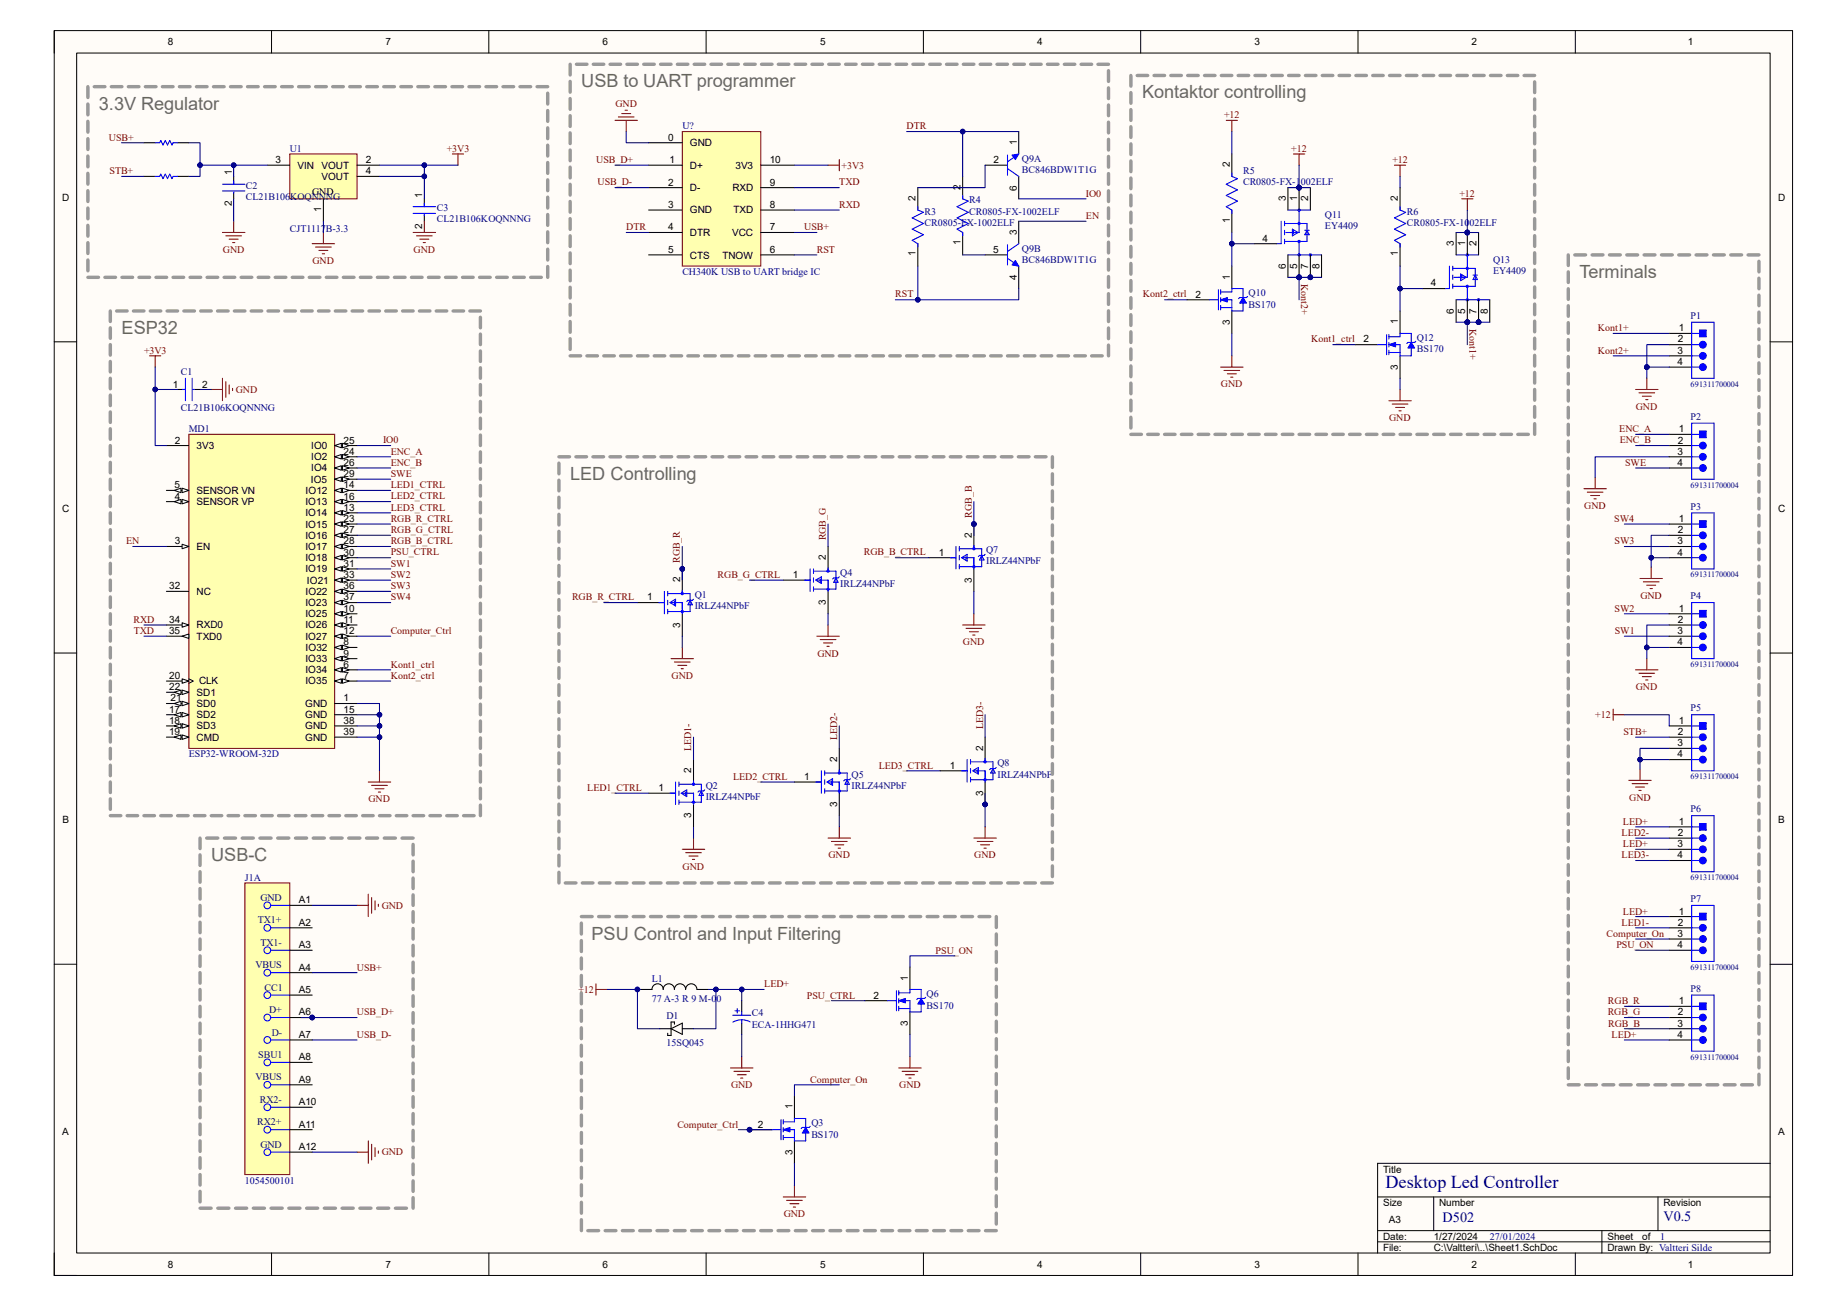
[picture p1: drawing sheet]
<svg xmlns="http://www.w3.org/2000/svg" width="297mm" height="210mm" viewBox="0 0 297 210" stroke-linecap="round" stroke-linejoin="round" font-family="sans-serif">
<defs><g id="words">
<g font-size="2.9" fill="#666">
<text x="15.9" y="17.7">3.3V Regulator</text>
<text x="93.5" y="14.1">USB to UART programmer</text>
<text x="183.6" y="15.8">Kontaktor controlling</text>
<text x="254" y="44.7">Terminals</text>
<text x="19.6" y="53.7">ESP32</text>
<text x="91.7" y="77.2">LED Controlling</text>
<text x="34" y="138.5">USB-C</text>
<text x="95.1" y="151.1">PSU Control and Input Filtering</text>
</g>
<text font-size="2.9" fill="#000080" x="222.8" y="191">Desktop Led Controller</text>
<g font-size="2.3" fill="#000080">
<text x="232" y="196.5">D502</text>
<text x="267.5" y="196.3">V0.5</text>
</g>
<g font-size="1.6">
<text x="27" y="7.3">8</text>
<text x="62" y="7.3">7</text>
<text x="96.9" y="7.3">6</text>
<text x="131.9" y="7.3">5</text>
<text x="166.8" y="7.3">4</text>
<text x="201.7" y="7.3">3</text>
<text x="236.6" y="7.3">2</text>
<text x="271.4" y="7.3">1</text>
<text x="107.4" y="22.6">0</text>
<text x="111" y="23.5">GND</text>
<text x="163.5" y="23.3" transform="rotate(-90 163.5 23.3)">1</text>
<text x="37.3" y="28.2" transform="rotate(-90 37.3 28.2)">1</text>
<text x="44.3" y="26.2">3</text>
<text x="47.8" y="27.1">VIN</text>
<text x="51.7" y="27.1">VOUT</text>
<text x="51.7" y="28.9">VOUT</text>
<text x="58.8" y="26.2">2</text>
<text x="58.8" y="28">4</text>
<text x="107.4" y="29.8">2</text>
<text x="107.7" y="26.2">1</text>
<text x="111" y="27.1">D+</text>
<text x="118.3" y="27.1">3V3</text>
<text x="123.8" y="29.8">9</text>
<text x="123.8" y="26.2">10</text>
<text x="159.8" y="26.2">2</text>
<text x="197.7" y="26.9" transform="rotate(-90 197.7 26.9)">2</text>
<text x="10" y="32.3">D</text>
<text x="37.3" y="33.1" transform="rotate(-90 37.3 33.1)">2</text>
<text x="50.2" y="31.3">GND</text>
<text x="51.6" y="34" transform="rotate(-90 51.6 34)">1</text>
<text x="67.9" y="31.8" transform="rotate(-90 67.9 31.8)">1</text>
<text x="107.4" y="33.4">3</text>
<text x="111" y="30.7">D-</text>
<text x="111" y="34.3">GND</text>
<text x="117.8" y="30.7">RXD</text>
<text x="117.9" y="34.3">TXD</text>
<text x="123.8" y="33.4">8</text>
<text x="147.2" y="32.3" transform="rotate(-90 147.2 32.3)">2</text>
<text x="154.5" y="30.5" transform="rotate(-90 154.5 30.5)">2</text>
<text x="163.5" y="30.6" transform="rotate(-90 163.5 30.6)">6</text>
<text x="197.7" y="35.8" transform="rotate(-90 197.7 35.8)">1</text>
<text x="206.8" y="32.3" transform="rotate(-90 206.8 32.3)">3</text>
<text x="208.6" y="32.3" transform="rotate(-90 208.6 32.3)">1</text>
<text x="210.4" y="32.3" transform="rotate(-90 210.4 32.3)">2</text>
<text x="224.8" y="32.3" transform="rotate(-90 224.8 32.3)">2</text>
<text x="285.9" y="32.3">D</text>
<text x="67.9" y="36.7" transform="rotate(-90 67.9 36.7)">2</text>
<text x="107.4" y="37">4</text>
<text x="107.4" y="40.6">5</text>
<text x="111" y="37.9">DTR</text>
<text x="111" y="41.6">CTS</text>
<text x="116.2" y="41.6">TNOW</text>
<text x="117.7" y="37.9">VCC</text>
<text x="123.8" y="40.6">6</text>
<text x="123.8" y="37">7</text>
<text x="147.2" y="41.2" transform="rotate(-90 147.2 41.2)">1</text>
<text x="154.5" y="39.4" transform="rotate(-90 154.5 39.4)">1</text>
<text x="159.7" y="40.6">5</text>
<text x="163.5" y="37.8" transform="rotate(-90 163.5 37.8)">3</text>
<text x="203" y="38.9">4</text>
<text x="224.8" y="41.2" transform="rotate(-90 224.8 41.2)">1</text>
<text x="233.8" y="39.5" transform="rotate(-90 233.8 39.5)">3</text>
<text x="235.6" y="39.5" transform="rotate(-90 235.6 39.5)">1</text>
<text x="237.4" y="39.5" transform="rotate(-90 237.4 39.5)">2</text>
<text x="163.5" y="45" transform="rotate(-90 163.5 45)">4</text>
<text x="192.2" y="47.9">2</text>
<text x="197.7" y="45" transform="rotate(-90 197.7 45)">1</text>
<text x="206.8" y="43.3" transform="rotate(-90 206.8 43.3)">6</text>
<text x="208.6" y="43.3" transform="rotate(-90 208.6 43.3)">5</text>
<text x="210.4" y="43.3" transform="rotate(-90 210.4 43.3)">7</text>
<text x="212.2" y="43.3" transform="rotate(-90 212.2 43.3)">8</text>
<text x="230.1" y="46.1">4</text>
<text x="197.7" y="52.3" transform="rotate(-90 197.7 52.3)">3</text>
<text x="224.8" y="52.2" transform="rotate(-90 224.8 52.2)">1</text>
<text x="233.8" y="50.5" transform="rotate(-90 233.8 50.5)">6</text>
<text x="235.6" y="50.5" transform="rotate(-90 235.6 50.5)">5</text>
<text x="237.4" y="50.5" transform="rotate(-90 237.4 50.5)">7</text>
<text x="239.2" y="50.5" transform="rotate(-90 239.2 50.5)">8</text>
<text x="270" y="53.3">1</text>
<text x="219.3" y="55.1">2</text>
<text x="224.8" y="59.5" transform="rotate(-90 224.8 59.5)">3</text>
<text x="269.7" y="56.9">3</text>
<text x="269.7" y="58.7">4</text>
<text x="269.8" y="55.1">2</text>
<text x="27.8" y="62.3">1</text>
<text x="32.5" y="62.3">2</text>
<text x="28.1" y="71.3">2</text>
<text x="55.2" y="71.3">25</text>
<text x="269.8" y="71.3">2</text>
<text x="270" y="69.5">1</text>
<text x="31.6" y="72.2">3V3</text>
<text x="50" y="77.6">IO5</text>
<text x="50" y="72.2">IO0</text>
<text x="50" y="74">IO2</text>
<text x="50" y="75.8">IO4</text>
<text x="55.2" y="73.1">24</text>
<text x="55.2" y="74.9">26</text>
<text x="55.2" y="76.7">29</text>
<text x="269.7" y="73.1">3</text>
<text x="269.7" y="74.9">4</text>
<text x="10" y="82.3">C</text>
<text x="28.1" y="78.5">5</text>
<text x="28.1" y="80.3">4</text>
<text x="31.6" y="79.4">SENSOR VN</text>
<text x="31.6" y="81.2">SENSOR VP</text>
<text x="49.1" y="81.2">IO13</text>
<text x="49.1" y="83">IO14</text>
<text x="49.1" y="79.4">IO12</text>
<text x="55.2" y="78.5">14</text>
<text x="55.2" y="80.3">16</text>
<text x="55.2" y="82.1">13</text>
<text x="55.2" y="83.9">23</text>
<text x="270" y="83.9">1</text>
<text x="285.9" y="82.3">C</text>
<text x="28.1" y="87.5">3</text>
<text x="31.6" y="88.4">EN</text>
<text x="49.1" y="84.8">IO15</text>
<text x="49.1" y="86.7">IO16</text>
<text x="49.1" y="88.4">IO17</text>
<text x="55.2" y="85.7">27</text>
<text x="55.2" y="87.5">28</text>
<text x="55.2" y="89.4">30</text>
<text x="151" y="89.4">1</text>
<text x="156.3" y="86.4" transform="rotate(-90 156.3 86.4)">2</text>
<text x="269.7" y="87.5">3</text>
<text x="269.7" y="89.4">4</text>
<text x="269.8" y="85.7">2</text>
<text x="27.2" y="94.7">32</text>
<text x="31.6" y="95.7">NC</text>
<text x="49.1" y="90.3">IO18</text>
<text x="49.1" y="92">IO19</text>
<text x="49.1" y="95.7">IO22</text>
<text x="49.4" y="93.9">IO21</text>
<text x="55.2" y="91.1">31</text>
<text x="55.2" y="93">33</text>
<text x="55.2" y="94.7">36</text>
<text x="109.4" y="93.6" transform="rotate(-90 109.4 93.6)">2</text>
<text x="127.5" y="93">1</text>
<text x="132.8" y="90" transform="rotate(-90 132.8 90)">2</text>
<text x="156.3" y="93.8" transform="rotate(-90 156.3 93.8)">3</text>
<text x="27.2" y="102">35</text>
<text x="27.2" y="100.2">34</text>
<text x="31.6" y="101">RXD0</text>
<text x="49.1" y="97.5">IO23</text>
<text x="49.1" y="99.3">IO25</text>
<text x="49.1" y="101">IO26</text>
<text x="55.2" y="96.6">37</text>
<text x="55.2" y="98.4">10</text>
<text x="55.2" y="100.2">11</text>
<text x="55.2" y="102">12</text>
<text x="104.1" y="96.6">1</text>
<text x="109.4" y="101" transform="rotate(-90 109.4 101)">3</text>
<text x="132.8" y="97.4" transform="rotate(-90 132.8 97.4)">3</text>
<text x="269.7" y="102">3</text>
<text x="269.8" y="100.2">2</text>
<text x="270" y="98.4">1</text>
<text x="31.6" y="102.9">TXD0</text>
<text x="49.1" y="102.9">IO27</text>
<text x="49.1" y="106.5">IO33</text>
<text x="49.1" y="104.7">IO32</text>
<text x="55.2" y="103.8">8</text>
<text x="55.2" y="105.6">9</text>
<text x="55.2" y="107.4">6</text>
<text x="269.7" y="103.8">4</text>
<text x="27.2" y="109.2">20</text>
<text x="27.2" y="111">22</text>
<text x="27.4" y="112.8">21</text>
<text x="31.6" y="111.9">SD1</text>
<text x="31.6" y="113.7">SD0</text>
<text x="32" y="110.1">CLK</text>
<text x="49.1" y="113.7">GND</text>
<text x="49.1" y="108.3">IO34</text>
<text x="49.1" y="110.1">IO35</text>
<text x="55.2" y="109.2">7</text>
<text x="55.2" y="112.8">1</text>
<text x="27.2" y="118.2">19</text>
<text x="27.2" y="114.6">17</text>
<text x="27.2" y="116.4">18</text>
<text x="31.6" y="119.1">CMD</text>
<text x="31.6" y="115.5">SD2</text>
<text x="31.6" y="117.3">SD3</text>
<text x="49.1" y="115.5">GND</text>
<text x="49.1" y="117.3">GND</text>
<text x="49.1" y="119.1">GND</text>
<text x="55.2" y="114.6">15</text>
<text x="55.2" y="116.4">38</text>
<text x="55.2" y="118.2">39</text>
<text x="269.8" y="118.2">2</text>
<text x="270" y="116.4">1</text>
<text x="111.2" y="124.3" transform="rotate(-90 111.2 124.3)">2</text>
<text x="129.3" y="125.4">1</text>
<text x="134.6" y="122.5" transform="rotate(-90 134.6 122.5)">2</text>
<text x="152.7" y="123.6">1</text>
<text x="158.1" y="120.7" transform="rotate(-90 158.1 120.7)">2</text>
<text x="269.7" y="120">3</text>
<text x="269.7" y="121.8">4</text>
<text x="105.9" y="127.2">1</text>
<text x="111.2" y="131.6" transform="rotate(-90 111.2 131.6)">3</text>
<text x="134.6" y="129.8" transform="rotate(-90 134.6 129.8)">3</text>
<text x="158.1" y="128" transform="rotate(-90 158.1 128)">3</text>
<text x="10" y="132.4">B</text>
<text x="269.7" y="136.2">3</text>
<text x="269.8" y="134.5">2</text>
<text x="270" y="132.6">1</text>
<text x="286" y="132.4">B</text>
<text x="269.7" y="138">4</text>
<text x="48" y="145.2">A1</text>
<text x="48" y="148.8">A2</text>
<text x="269.8" y="148.8">2</text>
<text x="270" y="147.1">1</text>
<text x="48" y="152.5">A3</text>
<text x="269.7" y="150.7">3</text>
<text x="269.7" y="152.5">4</text>
<text x="48" y="156.1">A4</text>
<text x="48" y="159.7">A5</text>
<text x="140.5" y="160.6">2</text>
<text x="146" y="157.7" transform="rotate(-90 146 157.7)">1</text>
<text x="270" y="161.5">1</text>
<text x="48" y="163.3">A6</text>
<text x="48" y="166.9">A7</text>
<text x="146" y="165" transform="rotate(-90 146 165)">3</text>
<text x="269.7" y="165.1">3</text>
<text x="269.7" y="166.9">4</text>
<text x="269.8" y="163.3">2</text>
<text x="48" y="170.5">A8</text>
<text x="48" y="174.1">A9</text>
<text x="48" y="177.7">A10</text>
<text x="127.4" y="178.4" transform="rotate(-90 127.4 178.4)">1</text>
<text x="10" y="182.5">A</text>
<text x="48" y="181.3">A11</text>
<text x="48" y="184.9">A12</text>
<text x="121.9" y="181.3">2</text>
<text x="127.4" y="185.7" transform="rotate(-90 127.4 185.7)">3</text>
<text x="285.9" y="182.5">A</text>
<text x="222.4" y="188.6">Title</text>
<text x="222.4" y="193.9">Size</text>
<text x="223.4" y="196.6">A3</text>
<text x="231.4" y="193.9">Number</text>
<text x="267.5" y="193.9">Revision</text>
<text x="27" y="203.9">8</text>
<text x="62" y="203.9">7</text>
<text x="96.9" y="203.9">6</text>
<text x="131.9" y="203.9">5</text>
<text x="166.8" y="203.9">4</text>
<text x="201.7" y="203.9">3</text>
<text x="222.4" y="199.3">Date:</text>
<text x="222.4" y="201.2">File:</text>
<text x="230.5" y="201.2">C:\Valtteri\..\Sheet1.SchDoc</text>
<text x="230.6" y="199.3">1/27/2024</text>
<text x="236.6" y="203.9">2</text>
<text x="258.5" y="199.3">Sheet</text>
<text x="258.5" y="201.2">Drawn By: Valtteri Silde</text>
<text x="264.1" y="199.3">of</text>
<text x="271.4" y="203.9">1</text>
</g>
<g font-size="1.6" fill="#800000">
<text x="99" y="17.2">GND</text>
<text x="17.5" y="22.6">USB+</text>
<text x="145.8" y="20.8">DTR</text>
<text x="196.8" y="19">+12</text>
<text x="17.6" y="28">STB+</text>
<text x="71.8" y="24.4">+3V3</text>
<text x="95.9" y="26.2">USB_D+</text>
<text x="96.1" y="29.8">USB_D-</text>
<text x="135" y="29.8">TXD</text>
<text x="135.3" y="27.1">+3V3</text>
<text x="207.6" y="24.4">+12</text>
<text x="223.9" y="26.2">+12</text>
<text x="135" y="33.4">RXD</text>
<text x="174.6" y="31.6">IO0</text>
<text x="174.6" y="35.2">EN</text>
<text x="234.7" y="31.6">+12</text>
<text x="35.9" y="40.6">GND</text>
<text x="66.5" y="40.6">GND</text>
<text x="100.7" y="37">DTR</text>
<text x="129.3" y="37">USB+</text>
<text x="131.4" y="40.6">RST</text>
<text x="50.2" y="42.5">GND</text>
<text x="144" y="47.8">RST</text>
<text x="183.8" y="47.8">Kont2_ctrl</text>
<text x="209.3" y="45.7" transform="rotate(90 209.3 45.7)">Kont2+</text>
<text x="236.3" y="52.9" transform="rotate(90 236.3 52.9)">Kont1+</text>
<text x="256.9" y="53.3">Kont1+</text>
<text x="23.2" y="56.9">+3V3</text>
<text x="210.8" y="55.1">Kont1_ctrl</text>
<text x="256.9" y="56.9">Kont2+</text>
<text x="37.9" y="63.2">GND</text>
<text x="196.3" y="62.3">GND</text>
<text x="263.1" y="65.9">GND</text>
<text x="61.6" y="71.3">IO0</text>
<text x="223.4" y="67.7">GND</text>
<text x="260.4" y="69.5">ENC_A</text>
<text x="260.5" y="71.3">ENC_B</text>
<text x="62.8" y="73.1">ENC_A</text>
<text x="62.8" y="74.9">ENC_B</text>
<text x="62.8" y="76.7">SWE</text>
<text x="261.3" y="74.9">SWE</text>
<text x="62.8" y="78.5">LED1_CTRL</text>
<text x="62.8" y="80.3">LED2_CTRL</text>
<text x="62.8" y="82.1">LED3_CTRL</text>
<text x="62.8" y="83.9">RGB_R_CTRL</text>
<text x="156.3" y="83.2" transform="rotate(-90 156.3 83.2)">RGB_B</text>
<text x="254.8" y="81.9">GND</text>
<text x="259.6" y="83.9">SW4</text>
<text x="20.3" y="87.5">EN</text>
<text x="62.8" y="85.7">RGB_G_CTRL</text>
<text x="62.8" y="89.3">PSU_CTRL</text>
<text x="62.8" y="87.5">RGB_B_CTRL</text>
<text x="132.8" y="86.9" transform="rotate(-90 132.8 86.9)">RGB_G</text>
<text x="138.9" y="89.3">RGB_B_CTRL</text>
<text x="259.6" y="87.5">SW3</text>
<text x="62.8" y="91.1">SW1</text>
<text x="62.8" y="93">SW2</text>
<text x="62.8" y="94.7">SW3</text>
<text x="109.3" y="90.5" transform="rotate(-90 109.3 90.5)">RGB_R</text>
<text x="115.4" y="93">RGB_G_CTRL</text>
<text x="21.5" y="100.2">RXD</text>
<text x="21.5" y="102">TXD</text>
<text x="62.8" y="96.6">SW4</text>
<text x="62.8" y="102">Computer_Ctrl</text>
<text x="92" y="96.6">RGB_R_CTRL</text>
<text x="259.6" y="98.3">SW2</text>
<text x="259.7" y="102">SW1</text>
<text x="263.8" y="96.3">GND</text>
<text x="62.8" y="107.4">Kont1_ctrl</text>
<text x="131.4" y="105.6">GND</text>
<text x="154.9" y="103.8">GND</text>
<text x="62.8" y="109.2">Kont2_ctrl</text>
<text x="108" y="109.2">GND</text>
<text x="263.1" y="111">GND</text>
<text x="134.6" y="119" transform="rotate(-90 134.6 119)">LED2-</text>
<text x="158.1" y="117.2" transform="rotate(-90 158.1 117.2)">LED3-</text>
<text x="256.5" y="115.5">+12</text>
<text x="261.1" y="118.2">STB+</text>
<text x="111.2" y="120.8" transform="rotate(-90 111.2 120.8)">LED1-</text>
<text x="117.9" y="125.4">LED2_CTRL</text>
<text x="141.3" y="123.6">LED3_CTRL</text>
<text x="59.3" y="129">GND</text>
<text x="94.4" y="127.2">LED1_CTRL</text>
<text x="262" y="128.7">GND</text>
<text x="260.8" y="134.4">LED2-</text>
<text x="261" y="132.6">LED+</text>
<text x="261" y="136.2">LED+</text>
<text x="109.8" y="139.8">GND</text>
<text x="133.2" y="138">GND</text>
<text x="156.7" y="138">GND</text>
<text x="260.8" y="138">LED3-</text>
<text x="61.4" y="146.1">GND</text>
<text x="260.8" y="148.8">LED1-</text>
<text x="261" y="147.1">LED+</text>
<text x="150.5" y="153.4">PSU_ON</text>
<text x="258.4" y="150.7">Computer_On</text>
<text x="259.9" y="152.4">PSU_ON</text>
<text x="57.4" y="156.1">USB+</text>
<text x="93" y="159.7">+12</text>
<text x="122.9" y="158.7">LED+</text>
<text x="129.8" y="160.6">PSU_CTRL</text>
<text x="258.6" y="161.5">RGB_R</text>
<text x="57.4" y="166.9">USB_D-</text>
<text x="57.4" y="163.3">USB_D+</text>
<text x="258.5" y="163.3">RGB_G</text>
<text x="258.6" y="165.1">RGB_B</text>
<text x="259.2" y="166.9">LED+</text>
<text x="117.6" y="175">GND</text>
<text x="130.3" y="174.1">Computer_On</text>
<text x="144.6" y="175">GND</text>
<text x="61.4" y="185.8">GND</text>
<text x="108.9" y="181.3">Computer_Ctrl</text>
<text x="126" y="195.7">GND</text>
</g>
<g font-size="1.6" fill="#000080">
<text x="109.7" y="20.8">U?</text>
<text x="46.6" y="24.4">U1</text>
<text x="164.3" y="26">Q9A</text>
<text x="164.3" y="27.9">BC846BDW1T1G</text>
<text x="199.9" y="28">R5</text>
<text x="199.9" y="29.8">CR0805-FX-1002ELF</text>
<text x="39.5" y="30.4">C2</text>
<text x="39.5" y="32.2">CL21B106KOQNNNG</text>
<text x="70.2" y="34">C3</text>
<text x="70.2" y="35.8">CL21B106KOQNNNG</text>
<text x="148.7" y="34.5">R3</text>
<text x="155.9" y="32.7">R4</text>
<text x="155.9" y="34.5">CR0805-FX-1002ELF</text>
<text x="213.1" y="35.1">Q11</text>
<text x="226.2" y="34.5">R6</text>
<text x="46.6" y="37.4">CJT1117B-3.3</text>
<text x="148.7" y="36.3">CR0805-FX-1002ELF</text>
<text x="164.3" y="40.5">Q9B</text>
<text x="213.1" y="36.9">EY4409</text>
<text x="226.2" y="36.3">CR0805-FX-1002ELF</text>
<text x="109.7" y="44.2">CH340K USB to UART bridge IC</text>
<text x="164.3" y="42.2">BC846BDW1T1G</text>
<text x="200.8" y="47.7">Q10</text>
<text x="240.1" y="42.2">Q13</text>
<text x="240.1" y="44.1">EY4409</text>
<text x="200.8" y="49.5">BS170</text>
<text x="271.9" y="51.3">P1</text>
<text x="227.8" y="54.9">Q12</text>
<text x="227.8" y="56.7">BS170</text>
<text x="29.1" y="60.3">C1</text>
<text x="29.1" y="66.1">CL21B106KOQNNNG</text>
<text x="30.4" y="69.5">MD1</text>
<text x="271.9" y="67.5">P2</text>
<text x="271.9" y="82">P3</text>
<text x="158.6" y="89">Q7</text>
<text x="135.1" y="92.6">Q4</text>
<text x="135.1" y="94.4">IRLZ44NPbF</text>
<text x="158.6" y="90.8">IRLZ44NPbF</text>
<text x="111.7" y="96.2">Q1</text>
<text x="111.7" y="98">IRLZ44NPbF</text>
<text x="271.9" y="96.4">P4</text>
<text x="271.9" y="114.4">P5</text>
<text x="30.4" y="121.8">ESP32-WROOM-32D</text>
<text x="136.9" y="125.1">Q5</text>
<text x="160.4" y="123.2">Q8</text>
<text x="160.4" y="125.1">IRLZ44NPbF</text>
<text x="113.5" y="126.8">Q2</text>
<text x="113.5" y="128.7">IRLZ44NPbF</text>
<text x="136.9" y="126.8">IRLZ44NPbF</text>
<text x="271.9" y="130.6">P6</text>
<text x="39.4" y="141.6">J1A</text>
<text x="41.4" y="148.5">TX1+</text>
<text x="41.9" y="144.9">GND</text>
<text x="271.9" y="145.1">P7</text>
<text x="41.1" y="155.7">VBUS</text>
<text x="41.9" y="152.1">TX1-</text>
<text x="42.5" y="159.3">CC1</text>
<text x="104.8" y="157.9">L1</text>
<text x="104.8" y="161.1">77 A-3 R 9 M-00</text>
<text x="149" y="160.4">Q6</text>
<text x="271.9" y="159.5">P8</text>
<text x="43.3" y="162.9">D+</text>
<text x="43.7" y="166.5">D-</text>
<text x="107.2" y="163.8">D1</text>
<text x="120.9" y="163.4">C4</text>
<text x="120.9" y="165.3">ECA-1HHG471</text>
<text x="149" y="162.2">BS170</text>
<text x="41.1" y="173.7">VBUS</text>
<text x="41.5" y="170.1">SBU1</text>
<text x="107.2" y="168.1">15SQ045</text>
<text x="41.8" y="177.3">RX2-</text>
<text x="41.4" y="180.9">RX2+</text>
<text x="41.9" y="184.6">GND</text>
<text x="130.5" y="181.1">Q3</text>
<text x="130.5" y="182.9">BS170</text>
<text x="39.4" y="190.3">1054500101</text>
<text x="239.6" y="199.3">27/01/2024</text>
<text x="267" y="199.3">1</text>
</g>
<g font-size="1.3" fill="#000080">
<text x="271.9" y="62.2">691311700004</text>
<text x="271.9" y="78.4">691311700004</text>
<text x="271.9" y="92.8">691311700004</text>
<text x="271.9" y="107.3">691311700004</text>
<text x="271.9" y="125.3">691311700004</text>
<text x="271.9" y="141.5">691311700004</text>
<text x="271.9" y="156">691311700004</text>
<text x="271.9" y="170.4">691311700004</text>
</g>
</g></defs>
<path d="M8.7 4.9h279.6v200.2h-279.6z" fill-rule="evenodd" fill="#fffcf8"/>
<path d="M8.7 4.9h279.6v200.2h-279.6z" fill="none" stroke="#000" stroke-width=".16"/>
<path d="M12.3 8.5h272.3v193h-272.3z" fill-rule="evenodd" fill="#fffcf8"/>
<g fill="none" stroke="#000" stroke-width=".16">
<path d="M8.7 4.9v3.6M12.3 8.5h272.3v193h-272.3zM43.7 4.9v3.6M78.6 4.9v3.6M113.5 4.9v3.6M148.5 4.9v3.6M183.4 4.9v3.6M218.4 4.9v3.6M253.3 4.9v3.6M8.7 55h3.6M284.6 55h3.7M8.7 105h3.6"/>
<path d="M284.6 105h3.7M8.7 155.1h3.6M284.6 155.1h3.7M221.5 192.5h63.1M221.5 197.9h63.1M221.5 199.7h63.1M230.5 192.5v5.4M257.6 197.9v3.6M266.6 192.5v5.4M284.6 187.1h-63.1v14.4M8.7 201.5v3.6h3.6M43.7 201.5v3.6"/>
<path d="M78.6 201.5v3.6M113.5 201.5v3.6M148.5 201.5v3.6M183.4 201.5v3.6M218.4 201.5v3.6M253.3 201.5v3.6M284.6 205.1h3.7"/>
</g>
<path d="M30.4 69.8h23.4v50.5h-23.4z" fill-rule="evenodd" fill="#ffffb0"/>
<path d="M30.4 69.8h23.4v50.5h-23.4z" fill="none" stroke="#800000" stroke-width=".17"/>
<path d="M26.8 71.6h3.6M26.8 78.9h3.6" fill="none" stroke="#000" stroke-width=".17"/>
<path d="M29.3 78.5l1.1 .4-1.1 .3z" fill="#f8fcff"/>
<path d="M29.3 78.5l1.1 .4-1.1 .3z" fill="none" stroke="#000" stroke-width=".16"/>
<path d="M28 78.9l1.1-.4v.7z" fill="#f8fcff"/>
<path d="M28 78.9l1.1-.4v.7z" fill="none" stroke="#000" stroke-width=".16"/>
<path d="M26.8 80.7h3.6" fill="none" stroke="#000" stroke-width=".17"/>
<path d="M29.3 80.3l1.1 .4-1.1 .3z" fill="#f8fcff"/>
<path d="M29.3 80.3l1.1 .4-1.1 .3z" fill="none" stroke="#000" stroke-width=".16"/>
<path d="M28 80.7l1.1-.4v.7z" fill="#f8fcff"/>
<path d="M28 80.7l1.1-.4v.7z" fill="none" stroke="#000" stroke-width=".16"/>
<path d="M53.8 71.6h3.6" fill="none" stroke="#000" stroke-width=".17"/>
<path d="M53.8 71.6l1.1-.3v.7z" fill="#f8fcff"/>
<path d="M53.8 71.6l1.1-.3v.7z" fill="none" stroke="#000" stroke-width=".16"/>
<path d="M55.1 71.3l1.1 .3-1.1 .4z" fill="#f8fcff"/>
<path d="M55.1 71.3l1.1 .3-1.1 .4z" fill="none" stroke="#000" stroke-width=".16"/>
<path d="M53.8 73.5h3.6" fill="none" stroke="#000" stroke-width=".17"/>
<path d="M53.8 73.5l1.1-.4v.7z" fill="#f8fcff"/>
<path d="M53.8 73.5l1.1-.4v.7z" fill="none" stroke="#000" stroke-width=".16"/>
<path d="M55.1 73.1l1.1 .4-1.1 .3z" fill="#f8fcff"/>
<path d="M55.1 73.1l1.1 .4-1.1 .3z" fill="none" stroke="#000" stroke-width=".16"/>
<path d="M53.8 75.3h3.6" fill="none" stroke="#000" stroke-width=".17"/>
<path d="M53.8 75.3l1.1-.4v.7z" fill="#f8fcff"/>
<path d="M53.8 75.3l1.1-.4v.7z" fill="none" stroke="#000" stroke-width=".16"/>
<path d="M55.1 74.9l1.1 .4-1.1 .3z" fill="#f8fcff"/>
<path d="M55.1 74.9l1.1 .4-1.1 .3z" fill="none" stroke="#000" stroke-width=".16"/>
<path d="M53.8 77.1h3.6" fill="none" stroke="#000" stroke-width=".17"/>
<path d="M53.8 77.1l1.1-.4v.7z" fill="#f8fcff"/>
<path d="M53.8 77.1l1.1-.4v.7z" fill="none" stroke="#000" stroke-width=".16"/>
<path d="M55.1 76.7l1.1 .4-1.1 .3z" fill="#f8fcff"/>
<path d="M55.1 76.7l1.1 .4-1.1 .3z" fill="none" stroke="#000" stroke-width=".16"/>
<path d="M53.8 78.9h3.6" fill="none" stroke="#000" stroke-width=".17"/>
<path d="M53.8 78.9l1.1-.4v.7z" fill="#f8fcff"/>
<path d="M53.8 78.9l1.1-.4v.7z" fill="none" stroke="#000" stroke-width=".16"/>
<path d="M55.1 78.5l1.1 .4-1.1 .3z" fill="#f8fcff"/>
<path d="M55.1 78.5l1.1 .4-1.1 .3z" fill="none" stroke="#000" stroke-width=".16"/>
<path d="M53.8 80.7h3.6" fill="none" stroke="#000" stroke-width=".17"/>
<path d="M53.8 80.7l1.1-.4v.7z" fill="#f8fcff"/>
<path d="M53.8 80.7l1.1-.4v.7z" fill="none" stroke="#000" stroke-width=".16"/>
<path d="M55.1 80.3l1.1 .4-1.1 .3z" fill="#f8fcff"/>
<path d="M55.1 80.3l1.1 .4-1.1 .3z" fill="none" stroke="#000" stroke-width=".16"/>
<path d="M53.8 82.5h3.6" fill="none" stroke="#000" stroke-width=".17"/>
<path d="M53.8 82.5l1.1-.4v.7z" fill="#f8fcff"/>
<path d="M53.8 82.5l1.1-.4v.7z" fill="none" stroke="#000" stroke-width=".16"/>
<path d="M55.1 82.1l1.1 .4-1.1 .3z" fill="#f8fcff"/>
<path d="M55.1 82.1l1.1 .4-1.1 .3z" fill="none" stroke="#000" stroke-width=".16"/>
<path d="M53.8 84.3h3.6" fill="none" stroke="#000" stroke-width=".17"/>
<path d="M53.8 84.3l1.1-.4v.7z" fill="#f8fcff"/>
<path d="M53.8 84.3l1.1-.4v.7z" fill="none" stroke="#000" stroke-width=".16"/>
<path d="M55.1 83.9l1.1 .4-1.1 .3z" fill="#f8fcff"/>
<path d="M55.1 83.9l1.1 .4-1.1 .3z" fill="none" stroke="#000" stroke-width=".16"/>
<path d="M53.8 86.1h3.6" fill="none" stroke="#000" stroke-width=".17"/>
<path d="M53.8 86.1l1.1-.4v.7z" fill="#f8fcff"/>
<path d="M53.8 86.1l1.1-.4v.7z" fill="none" stroke="#000" stroke-width=".16"/>
<path d="M55.1 85.7l1.1 .4-1.1 .3z" fill="#f8fcff"/>
<path d="M55.1 85.7l1.1 .4-1.1 .3z" fill="none" stroke="#000" stroke-width=".16"/>
<path d="M53.8 87.9h3.6" fill="none" stroke="#000" stroke-width=".17"/>
<path d="M53.8 87.9l1.1-.4v.7z" fill="#f8fcff"/>
<path d="M53.8 87.9l1.1-.4v.7z" fill="none" stroke="#000" stroke-width=".16"/>
<path d="M55.1 87.5l1.1 .4-1.1 .3z" fill="#f8fcff"/>
<path d="M55.1 87.5l1.1 .4-1.1 .3z" fill="none" stroke="#000" stroke-width=".16"/>
<path d="M53.8 89.7h3.6" fill="none" stroke="#000" stroke-width=".17"/>
<path d="M53.8 89.7l1.1-.4v.7z" fill="#f8fcff"/>
<path d="M53.8 89.7l1.1-.4v.7z" fill="none" stroke="#000" stroke-width=".16"/>
<path d="M55.1 89.3l1.1 .4-1.1 .3z" fill="#f8fcff"/>
<path d="M55.1 89.3l1.1 .4-1.1 .3z" fill="none" stroke="#000" stroke-width=".16"/>
<path d="M53.8 91.5h3.6" fill="none" stroke="#000" stroke-width=".17"/>
<path d="M53.8 91.5l1.1-.4v.7z" fill="#f8fcff"/>
<path d="M53.8 91.5l1.1-.4v.7z" fill="none" stroke="#000" stroke-width=".16"/>
<path d="M55.1 91.1l1.1 .4-1.1 .3z" fill="#f8fcff"/>
<path d="M55.1 91.1l1.1 .4-1.1 .3z" fill="none" stroke="#000" stroke-width=".16"/>
<path d="M53.8 93.3h3.6" fill="none" stroke="#000" stroke-width=".17"/>
<path d="M53.8 93.3l1.1-.4v.8z" fill="#f8fcff"/>
<path d="M53.8 93.3l1.1-.4v.8z" fill="none" stroke="#000" stroke-width=".16"/>
<path d="M55.1 92.9l1.1 .4-1.1 .4z" fill="#f8fcff"/>
<path d="M55.1 92.9l1.1 .4-1.1 .4z" fill="none" stroke="#000" stroke-width=".16"/>
<path d="M53.8 95.1h3.6" fill="none" stroke="#000" stroke-width=".17"/>
<path d="M53.8 95.1l1.1-.4v.8z" fill="#f8fcff"/>
<path d="M53.8 95.1l1.1-.4v.8z" fill="none" stroke="#000" stroke-width=".16"/>
<path d="M55.1 94.7l1.1 .4-1.1 .4z" fill="#f8fcff"/>
<path d="M55.1 94.7l1.1 .4-1.1 .4z" fill="none" stroke="#000" stroke-width=".16"/>
<path d="M53.8 96.9h3.6" fill="none" stroke="#000" stroke-width=".17"/>
<path d="M53.8 96.9l1.1-.4v.8z" fill="#f8fcff"/>
<path d="M53.8 96.9l1.1-.4v.8z" fill="none" stroke="#000" stroke-width=".16"/>
<path d="M55.1 96.5l1.1 .4-1.1 .4z" fill="#f8fcff"/>
<path d="M55.1 96.5l1.1 .4-1.1 .4z" fill="none" stroke="#000" stroke-width=".16"/>
<path d="M53.8 98.7h3.6" fill="none" stroke="#000" stroke-width=".17"/>
<path d="M53.8 98.7l1.1-.4v.8z" fill="#f8fcff"/>
<path d="M53.8 98.7l1.1-.4v.8z" fill="none" stroke="#000" stroke-width=".16"/>
<path d="M55.1 98.3l1.1 .4-1.1 .4z" fill="#f8fcff"/>
<path d="M55.1 98.3l1.1 .4-1.1 .4z" fill="none" stroke="#000" stroke-width=".16"/>
<path d="M53.8 100.5h3.6" fill="none" stroke="#000" stroke-width=".17"/>
<path d="M53.8 100.5l1.1-.4v.8z" fill="#f8fcff"/>
<path d="M53.8 100.5l1.1-.4v.8z" fill="none" stroke="#000" stroke-width=".16"/>
<path d="M55.1 100.1l1.1 .4-1.1 .4z" fill="#f8fcff"/>
<path d="M55.1 100.1l1.1 .4-1.1 .4z" fill="none" stroke="#000" stroke-width=".16"/>
<path d="M53.8 102.3h3.6" fill="none" stroke="#000" stroke-width=".17"/>
<path d="M53.8 102.3l1.1-.4v.8z" fill="#f8fcff"/>
<path d="M53.8 102.3l1.1-.4v.8z" fill="none" stroke="#000" stroke-width=".16"/>
<path d="M55.1 101.9l1.1 .4-1.1 .4z" fill="#f8fcff"/>
<path d="M55.1 101.9l1.1 .4-1.1 .4z" fill="none" stroke="#000" stroke-width=".16"/>
<path d="M53.8 104.1h3.6" fill="none" stroke="#000" stroke-width=".17"/>
<path d="M53.8 104.1l1.1-.3v.7z" fill="#f8fcff"/>
<path d="M53.8 104.1l1.1-.3v.7z" fill="none" stroke="#000" stroke-width=".16"/>
<path d="M55.1 103.8l1.1 .3-1.1 .4z" fill="#f8fcff"/>
<path d="M55.1 103.8l1.1 .3-1.1 .4z" fill="none" stroke="#000" stroke-width=".16"/>
<path d="M53.8 105.9h3.6" fill="none" stroke="#000" stroke-width=".17"/>
<path d="M53.8 105.9l1.1-.3v.7z" fill="#f8fcff"/>
<path d="M53.8 105.9l1.1-.3v.7z" fill="none" stroke="#000" stroke-width=".16"/>
<path d="M55.1 105.6l1.1 .3-1.1 .4z" fill="#f8fcff"/>
<path d="M55.1 105.6l1.1 .3-1.1 .4z" fill="none" stroke="#000" stroke-width=".16"/>
<path d="M53.8 107.7h3.6" fill="none" stroke="#000" stroke-width=".17"/>
<path d="M53.8 107.7l1.1-.3v.7z" fill="#f8fcff"/>
<path d="M53.8 107.7l1.1-.3v.7z" fill="none" stroke="#000" stroke-width=".16"/>
<path d="M55.1 107.4l1.1 .3-1.1 .4z" fill="#f8fcff"/>
<path d="M55.1 107.4l1.1 .3-1.1 .4z" fill="none" stroke="#000" stroke-width=".16"/>
<path d="M53.8 109.5h3.6" fill="none" stroke="#000" stroke-width=".17"/>
<path d="M53.8 109.5l1.1-.3v.7z" fill="#f8fcff"/>
<path d="M53.8 109.5l1.1-.3v.7z" fill="none" stroke="#000" stroke-width=".16"/>
<path d="M55.1 109.2l1.1 .3-1.1 .4z" fill="#f8fcff"/>
<path d="M55.1 109.2l1.1 .3-1.1 .4z" fill="none" stroke="#000" stroke-width=".16"/>
<path d="M26.8 87.9h3.6" fill="none" stroke="#000" stroke-width=".17"/>
<path d="M29.3 87.5l1.1 .4-1.1 .3z" fill="#f8fcff"/>
<path d="M29.3 87.5l1.1 .4-1.1 .3z" fill="none" stroke="#000" stroke-width=".16"/>
<path d="M26.8 95.1h3.6M26.8 100.5h3.6" fill="none" stroke="#000" stroke-width=".17"/>
<path d="M29.3 100.1l1.1 .4-1.1 .4z" fill="#f8fcff"/>
<path d="M29.3 100.1l1.1 .4-1.1 .4z" fill="none" stroke="#000" stroke-width=".16"/>
<path d="M26.8 109.5h3.6" fill="none" stroke="#000" stroke-width=".17"/>
<path d="M29.3 109.2l1.1 .3-1.1 .4z" fill="#f8fcff"/>
<path d="M29.3 109.2l1.1 .3-1.1 .4zM30.4 109.2l.7 .3-.7 .4" fill="none" stroke="#000" stroke-width=".16"/>
<path d="M26.8 118.5h3.6" fill="none" stroke="#000" stroke-width=".17"/>
<path d="M29.3 118.2l1.1 .3-1.1 .4z" fill="#f8fcff"/>
<path d="M29.3 118.2l1.1 .3-1.1 .4z" fill="none" stroke="#000" stroke-width=".16"/>
<path d="M28 118.5l1.1-.3v.7z" fill="#f8fcff"/>
<path d="M28 118.5l1.1-.3v.7z" fill="none" stroke="#000" stroke-width=".16"/>
<path d="M26.8 111.3h3.6" fill="none" stroke="#000" stroke-width=".17"/>
<path d="M29.3 111l1.1 .3-1.1 .4z" fill="#f8fcff"/>
<path d="M29.3 111l1.1 .3-1.1 .4z" fill="none" stroke="#000" stroke-width=".16"/>
<path d="M28 111.3l1.1-.3v.7z" fill="#f8fcff"/>
<path d="M28 111.3l1.1-.3v.7z" fill="none" stroke="#000" stroke-width=".16"/>
<path d="M26.8 113.1h3.6" fill="none" stroke="#000" stroke-width=".17"/>
<path d="M29.3 112.8l1.1 .3-1.1 .4z" fill="#f8fcff"/>
<path d="M29.3 112.8l1.1 .3-1.1 .4z" fill="none" stroke="#000" stroke-width=".16"/>
<path d="M28 113.1l1.1-.3v.7z" fill="#f8fcff"/>
<path d="M28 113.1l1.1-.3v.7z" fill="none" stroke="#000" stroke-width=".16"/>
<path d="M26.8 114.9h3.6" fill="none" stroke="#000" stroke-width=".17"/>
<path d="M29.3 114.6l1.1 .3-1.1 .4z" fill="#f8fcff"/>
<path d="M29.3 114.6l1.1 .3-1.1 .4z" fill="none" stroke="#000" stroke-width=".16"/>
<path d="M28 114.9l1.1-.3v.7z" fill="#f8fcff"/>
<path d="M28 114.9l1.1-.3v.7z" fill="none" stroke="#000" stroke-width=".16"/>
<path d="M26.8 116.7h3.6" fill="none" stroke="#000" stroke-width=".17"/>
<path d="M29.3 116.4l1.1 .3-1.1 .4z" fill="#f8fcff"/>
<path d="M29.3 116.4l1.1 .3-1.1 .4z" fill="none" stroke="#000" stroke-width=".16"/>
<path d="M28 116.7l1.1-.3v.7z" fill="#f8fcff"/>
<path d="M28 116.7l1.1-.3v.7z" fill="none" stroke="#000" stroke-width=".16"/>
<path d="M26.8 102.3h3.6" fill="none" stroke="#000" stroke-width=".17"/>
<path d="M29.3 102.3l1.1-.4v.8z" fill="#f8fcff"/>
<path d="M29.3 102.3l1.1-.4v.8z" fill="none" stroke="#000" stroke-width=".16"/>
<path d="M163.8 35.6v3.6M158.4 41h3.6M163.8 42.8v3.6M28.6 62.6h1.2M31.1 62.6h1.1M53.8 113.1h3.6M53.8 114.9h3.6M53.8 116.7h3.6M53.8 118.5h3.6" fill="none" stroke="#000" stroke-width=".17"/>
<g fill="none" stroke="#800000" stroke-width=".17">
<path d="M98.9 19.4h3.6M99.4 18.8h2.6M100 18.3h1.4M100.5 17.7h.4M100.7 19.4v1.8M133.2 26.6h1.8M135 25.7v1.8M24.1 57.2h1.8M25 57.2v1.8M34 62.6h1.8M35.8 60.8v3.6M36.3 61.4v2.5"/>
<path d="M36.9 61.9v1.5M37.4 62.5v.3M59.2 125.8h3.6M59.8 126.3h2.5M60.3 126.8h1.4M60.8 127.4h.4M61 124v1.8"/>
</g>
<path d="M162 39.4v3.2M163.8 39.2l-1.8 1.2M162 41.5l1.8 1.3M29.3 62.6h.5M29.8 60.8v3.6M30.9 60.8v3.6M31.1 62.6h.2" fill="none" stroke="#00f" stroke-width=".17"/>
<path d="M163.3 41.9l.5 .9-1.1-.2z" fill="#00f"/>
<path d="M163.3 41.9l.5 .9-1.1-.2z" fill="none" stroke="#00f" stroke-width=".16"/>
<path d="M158.4 26.6h3.6M163.8 21.2v3.6M163.8 28.4v3.6" fill="none" stroke="#000" stroke-width=".17"/>
<path d="M162 27.1l1.8 1.3M162 24.9v3.3M163.8 24.8l-1.8 1.2" fill="none" stroke="#00f" stroke-width=".17"/>
<path d="M162.7 24.9l1.1-.1-.5 .9z" fill="#00f"/>
<path d="M162.7 24.9l1.1-.1-.5 .9z" fill="none" stroke="#00f" stroke-width=".16"/>
<path d="M147.6 30.2v3.6M147.6 39.2v3.6M154.8 28.4v3.6M154.8 37.4v3.6" fill="none" stroke="#000" stroke-width=".17"/>
<path d="M147.6 33.2v.6l.9 .3-1.8 .9 1.8 .9-1.8 .9 1.8 .9-1.8 .9 .9 .6v.5M154.8 31.4v.6l.9 .3-1.8 .9 1.8 .9-1.8 .9 1.8 .9-1.8 .9 .9 .6v.5" fill="none" stroke="#00f" stroke-width=".17"/>
<path d="M57.4 185.3h1.8M59.2 183.5v3.6M59.8 184v2.5M60.3 184.6v1.4M60.8 185.1v.4" fill="none" stroke="#800000" stroke-width=".17"/>
<circle cx="50.2" cy="163.6" r=".36" fill="#000080"/>
<circle cx="50.2" cy="163.6" r=".36" fill="none" stroke="#000080" stroke-width=".16"/>
<path d="M39.4 142h7.2v46.9h-7.2z" fill-rule="evenodd" fill="#ffffb0"/>
<path d="M39.4 142h7.2v46.9h-7.2z" fill="none" stroke="#800000" stroke-width=".17"/>
<g fill="none" stroke="#00f" stroke-width=".17">
<path d="M43.5 145.6h3.1M43.5 149.2h3.1M43.5 152.8h3.1M43.5 156.4h3.1M43.5 160h3.1M43.5 163.6h3.1M43.5 167.2h3.1M43.5 170.8h3.1M43.5 174.4h3.1M43.5 178.1h3.1M43.5 181.7h3.1M43.5 185.3h3.1"/>
<circle cx="43" cy="152.8" r=".54"/>
<circle cx="43" cy="156.4" r=".54"/>
<circle cx="43" cy="145.6" r=".54"/>
<circle cx="43" cy="149.2" r=".54"/>
<circle cx="43" cy="160" r=".54"/>
<circle cx="43" cy="174.4" r=".54"/>
<circle cx="43" cy="167.2" r=".54"/>
<circle cx="43" cy="163.6" r=".54"/>
<circle cx="43" cy="170.8" r=".54"/>
<circle cx="43" cy="178.1" r=".54"/>
<circle cx="43" cy="181.7" r=".54"/>
<circle cx="43" cy="185.3" r=".54"/>
</g>
<path d="M46.6 145.6h3.6M46.6 149.2h3.6M46.6 152.8h3.6M46.6 156.4h3.6M46.6 160h3.6M46.6 163.6h3.6" fill="none" stroke="#000" stroke-width=".17"/>
<circle cx="50.2" cy="163.6" r=".36" fill="#000080"/>
<circle cx="50.2" cy="163.6" r=".36" fill="none" stroke="#000080" stroke-width=".16"/>
<path d="M46.6 167.2h3.6M46.6 170.8h3.6M46.6 174.4h3.6M46.6 178.1h3.6M46.6 181.7h3.6M46.6 185.3h3.6" fill="none" stroke="#000" stroke-width=".17"/>
<path d="M57.4 145.6h1.8M59.2 143.8v3.6M59.8 144.3v2.6M60.3 144.9v1.4M60.8 145.4v.4" fill="none" stroke="#800000" stroke-width=".17"/>
<circle cx="273.8" cy="149.2" r=".54" fill="#00f"/>
<g fill="none" stroke="#00f" stroke-width=".17">
<path d="M272 149.2h1.3M272 147.4h1.3"/>
<circle cx="273.8" cy="149.2" r=".54"/>
</g>
<path d="M268.4 149.2h3.6M268.4 147.4h3.6" fill="none" stroke="#000" stroke-width=".17"/>
<path d="M273.3 146.9h1.1v1h-1.1z" fill-rule="evenodd" fill="#00f"/>
<path d="M273.3 146.9h1.1v1h-1.1z" fill="none" stroke="#00f" stroke-width=".16"/>
<circle cx="273.8" cy="152.8" r=".54" fill="#00f"/>
<circle cx="273.8" cy="152.8" r=".54" fill="none" stroke="#00f" stroke-width=".17"/>
<circle cx="273.8" cy="151" r=".54" fill="#00f"/>
<g fill="none" stroke="#00f" stroke-width=".17">
<path d="M272 151h1.3M272 152.8h1.3M272 145.6h3.6v9h-3.6z"/>
<circle cx="273.8" cy="151" r=".54"/>
</g>
<path d="M268.4 151h3.6M268.4 152.8h3.6" fill="none" stroke="#000" stroke-width=".17"/>
<circle cx="273.8" cy="118.5" r=".54" fill="#00f"/>
<g fill="none" stroke="#00f" stroke-width=".17">
<path d="M272 118.5h1.3M272 116.7h1.3"/>
<circle cx="273.8" cy="118.5" r=".54"/>
</g>
<path d="M268.4 118.5h3.6M268.4 116.7h3.6" fill="none" stroke="#000" stroke-width=".17"/>
<path d="M273.3 116.2h1.1v1.1h-1.1z" fill-rule="evenodd" fill="#00f"/>
<path d="M273.3 116.2h1.1v1.1h-1.1z" fill="none" stroke="#00f" stroke-width=".16"/>
<circle cx="273.8" cy="122.2" r=".54" fill="#00f"/>
<circle cx="273.8" cy="122.2" r=".54" fill="none" stroke="#00f" stroke-width=".17"/>
<circle cx="273.8" cy="120.3" r=".54" fill="#00f"/>
<g fill="none" stroke="#00f" stroke-width=".17">
<path d="M272 114.9h3.6v9.1h-3.6zM272 120.3h1.3M272 122.2h1.3"/>
<circle cx="273.8" cy="120.3" r=".54"/>
</g>
<path d="M268.4 120.3h3.6M268.4 122.2h3.6" fill="none" stroke="#000" stroke-width=".17"/>
<circle cx="273.8" cy="134.8" r=".54" fill="#00f"/>
<g fill="none" stroke="#00f" stroke-width=".17">
<path d="M272 134.8h1.3M272 133h1.3"/>
<circle cx="273.8" cy="134.8" r=".54"/>
</g>
<path d="M268.4 134.8h3.6M268.4 133h3.6" fill="none" stroke="#000" stroke-width=".17"/>
<path d="M273.3 132.4h1.1v1.1h-1.1z" fill-rule="evenodd" fill="#00f"/>
<path d="M273.3 132.4h1.1v1.1h-1.1z" fill="none" stroke="#00f" stroke-width=".16"/>
<circle cx="273.8" cy="138.4" r=".54" fill="#00f"/>
<circle cx="273.8" cy="138.4" r=".54" fill="none" stroke="#00f" stroke-width=".17"/>
<circle cx="273.8" cy="136.6" r=".54" fill="#00f"/>
<g fill="none" stroke="#00f" stroke-width=".17">
<path d="M107.7 127.6h.9M108.6 125.8v3.6M109.2 126.1h3.6v2.9h-3.6M109.2 125.8v.7M109.2 127.2v.7M109.2 128.6v.8M109.5 127.6l.9-.6v1.1zM109.7 127.6h1.8v1.8M110.3 127.4v.5M111.5 125.6v.5M112.8 127.2l.3 .7h-.7zM113.3 127l-.2 .2h-.7l-.2 .2"/>
<path d="M131.2 125.8h.9M132.1 124v3.6M132.6 124v.7M132.6 125.4v.7M132.6 126.8v.8M132.6 124.3h3.6v2.9h-3.6M133 125.8l.9-.6v1.1zM133.2 125.8h1.8v1.8M133.7 125.6v.5M135 123.8v.5M136.2 125.4l.4 .7h-.7zM136.8 125.2l-.2 .2h-.7l-.2 .2"/>
<path d="M272 136.6h1.3M272 138.4h1.3M272 131.2h3.6v9h-3.6zM144.2 159.3v3.2M144.5 159.7h1.8v-.6h1.8v1.5M144.5 159.3v.7M117.8 163.3h2.9M118.2 162.5h.7M118.6 162.2v.7M119.3 164l.7 .1 .6 .2M119.3 164l-.8 .1-.7 .3M119.3 162.7v.6"/>
<path d="M119.3 164v.5M142.7 160.9h1.5M144.5 160.9h1.8v1.8h1.8v-1.2M144.5 162.2h1.8M144.5 160.6v.7M144.5 161.8v.7"/>
<circle cx="111.5" cy="126.1" r=".18"/>
<circle cx="111.5" cy="129" r=".18"/>
<circle cx="135" cy="127.2" r=".18"/>
<circle cx="135" cy="124.3" r=".18"/>
<circle cx="273.8" cy="136.6" r=".54"/>
</g>
<g fill="none" stroke="#000" stroke-width=".17">
<path d="M104.3 127.6h3.6M111.5 122.1v3.7M111.5 129.4v3.6M127.8 125.8h3.6M135 120.3v3.7M135 127.6v3.6M268.4 136.6h3.6M268.4 138.4h3.6M106.7 159.1a.92 .92 0 0 0-1-.9 .92 .92 0 0 0-.9 .9h-1.8M108.5 159.1a.92 .92 0 0 0-1-.9 .92 .92 0 0 0-.9 .9M110.3 159.1a.92 .92 0 0 0-1-.9 .92 .92 0 0 0-.9 .9M112.1 159.1h1.8"/>
<path d="M112.1 159.1a.92 .92 0 0 0-1-.9 .92 .92 0 0 0-.9 .9M146.3 155.5v3.6M119.3 160.9v1.8M119.3 164.5v1.8M139.1 160.9h3.6M146.3 162.7v3.6"/>
</g>
<g fill="none" stroke="#800000" stroke-width=".17">
<path d="M109.7 136.6h3.6M110.3 137.1h2.5M110.8 137.7h1.4M111.3 138.2h.4M111.5 134.8v1.8M133.2 134.8h3.6M133.7 135.3h2.5M134.2 135.9h1.5M134.8 136.4h.3M135 133v1.8M261.9 125.5h3.6M262.5 126h2.5"/>
<path d="M263 126.6h1.4M263.5 127.1h.4M263.7 123.7v1.8M117.5 171.7h3.6M118 172.3h2.5M118.6 172.8h1.4M119.1 173.4h.4M119.3 169.9v1.8"/>
</g>
<path d="M148.1 160.6l.6 .9h-1.1z" fill="#00f"/>
<path d="M148.1 160.6l.6 .9h-1.1z" fill="none" stroke="#00f" stroke-width=".16"/>
<path d="M147.6 160.6h1.1" fill="none" stroke="#00f" stroke-width=".17"/>
<path d="M144.5 160.9l1.1-.3v.7z" fill="#00f"/>
<path d="M144.5 160.9l1.1-.3v.7z" fill="none" stroke="#00f" stroke-width=".16"/>
<path d="M147.6 160.6l-.2 .1M148.8 160.4l-.1 .2" fill="none" stroke="#00f" stroke-width=".17"/>
<path d="M144.5 171.7h3.6M145.1 172.3h2.5M145.6 172.8h1.5M146.1 173.4h.4M146.3 169.9v1.8" fill="none" stroke="#800000" stroke-width=".17"/>
<path d="M46.6 24.8h10.8v7.2h-10.8z" fill-rule="evenodd" fill="#ffffb0"/>
<path d="M46.6 24.8h10.8v7.2h-10.8z" fill="none" stroke="#800000" stroke-width=".16"/>
<path d="M23.1 28.4h1.9M23.1 23h1.9M28.6 28.4h1.8M28.6 23h1.8M37.6 28.4v1.2M37.6 30.9v1.1M43 26.6h3.6M52 32v3.6M57.4 26.6h3.6M57.4 28.4h3.6M68.2 32v1.2M68.2 34.5v1.1" fill="none" stroke="#000" stroke-width=".17"/>
<path d="M25 23h.7l.2-.4 .3 .7 .4-.7 .3 .7 .4-.7 .4 .7 .1-.3h.8M25 28.4h.7l.2-.4 .3 .7 .4-.7 .3 .7 .4-.7 .4 .7 .1-.3h.8M35.8 29.6h3.6M35.8 30.7h3.6M37.6 29.1v.5M37.6 30.9v.2M66.4 33.2h3.6M66.4 34.3h3.6M68.2 32.7v.5M68.2 34.5v.2" fill="none" stroke="#00f" stroke-width=".17"/>
<path d="M35.8 37.4h3.6M36.3 37.9h2.5M36.9 38.5h1.4M37.4 39h.4M37.6 35.6v1.8M66.4 37.4h3.6M67 37.9h2.5M67.5 38.5h1.5M68.1 39h.3M68.2 35.6v1.8M72.7 24.8h1.8M73.6 24.8v1.8" fill="none" stroke="#800000" stroke-width=".17"/>
<circle cx="273.8" cy="100.5" r=".54" fill="#00f"/>
<g fill="none" stroke="#00f" stroke-width=".17">
<path d="M272 98.7h1.3M272 100.5h1.3"/>
<circle cx="273.8" cy="100.5" r=".54"/>
</g>
<path d="M268.4 98.7h3.6M268.4 100.5h3.6" fill="none" stroke="#000" stroke-width=".17"/>
<path d="M273.3 98.2h1.1v1.1h-1.1z" fill-rule="evenodd" fill="#00f"/>
<path d="M273.3 98.2h1.1v1.1h-1.1z" fill="none" stroke="#00f" stroke-width=".16"/>
<circle cx="273.8" cy="104.1" r=".54" fill="#00f"/>
<circle cx="273.8" cy="104.1" r=".54" fill="none" stroke="#00f" stroke-width=".17"/>
<circle cx="273.8" cy="102.3" r=".54" fill="#00f"/>
<g fill="none" stroke="#00f" stroke-width=".17">
<path d="M272 96.9h3.6v9h-3.6zM272 102.3h1.3M272 104.1h1.3"/>
<circle cx="273.8" cy="102.3" r=".54"/>
</g>
<path d="M268.4 102.3h3.6M268.4 104.1h3.6" fill="none" stroke="#000" stroke-width=".17"/>
<circle cx="273.8" cy="86.1" r=".54" fill="#00f"/>
<g fill="none" stroke="#00f" stroke-width=".17">
<path d="M272 86.1h1.3M272 84.3h1.3"/>
<circle cx="273.8" cy="86.1" r=".54"/>
</g>
<path d="M268.4 86.1h3.6M268.4 84.3h3.6" fill="none" stroke="#000" stroke-width=".17"/>
<path d="M273.3 83.7h1.1v1.1h-1.1z" fill-rule="evenodd" fill="#00f"/>
<path d="M273.3 83.7h1.1v1.1h-1.1z" fill="none" stroke="#00f" stroke-width=".16"/>
<circle cx="273.8" cy="89.7" r=".54" fill="#00f"/>
<circle cx="273.8" cy="89.7" r=".54" fill="none" stroke="#00f" stroke-width=".17"/>
<circle cx="273.8" cy="87.9" r=".54" fill="#00f"/>
<g fill="none" stroke="#00f" stroke-width=".17">
<path d="M272 87.9h1.3M272 89.7h1.3M272 82.5h3.6v9h-3.6z"/>
<circle cx="273.8" cy="87.9" r=".54"/>
</g>
<path d="M268.4 87.9h3.6M268.4 89.7h3.6" fill="none" stroke="#000" stroke-width=".17"/>
<path d="M263.7 93h3.6M264.3 93.6h2.5M264.8 94.1h1.4M265.3 94.6h.4M265.5 91.2v1.8M263 107.7h3.6M263.6 108.3h2.5M264.1 108.8h1.4M264.6 109.3h.4M264.8 105.9v1.8" fill="none" stroke="#800000" stroke-width=".17"/>
<circle cx="273.8" cy="71.6" r=".54" fill="#00f"/>
<g fill="none" stroke="#00f" stroke-width=".17">
<path d="M272 71.6h1.3M272 69.8h1.3"/>
<circle cx="273.8" cy="71.7" r=".54"/>
</g>
<path d="M268.4 71.6h3.6M268.4 69.8h3.6" fill="none" stroke="#000" stroke-width=".17"/>
<path d="M273.3 69.3h1.1v1.1h-1.1z" fill-rule="evenodd" fill="#00f"/>
<path d="M273.3 69.3h1.1v1.1h-1.1z" fill="none" stroke="#00f" stroke-width=".16"/>
<circle cx="273.8" cy="75.3" r=".54" fill="#00f"/>
<circle cx="273.8" cy="75.3" r=".54" fill="none" stroke="#00f" stroke-width=".17"/>
<circle cx="273.8" cy="73.5" r=".54" fill="#00f"/>
<g fill="none" stroke="#00f" stroke-width=".17">
<path d="M272 73.5h1.3M272 75.3h1.3M272 68.1h3.6v9h-3.6z"/>
<circle cx="273.8" cy="73.5" r=".54"/>
</g>
<path d="M268.4 73.5h3.6M268.4 75.3h3.6" fill="none" stroke="#000" stroke-width=".17"/>
<path d="M254.7 78.6h3.6M255.2 79.1h2.6M255.8 79.7h1.4M256.5 76.8v1.8M256.3 80.2h.4" fill="none" stroke="#800000" stroke-width=".17"/>
<circle cx="158.4" cy="129.4" r=".36" fill="#000080"/>
<circle cx="158.4" cy="129.4" r=".36" fill="none" stroke="#000080" stroke-width=".16"/>
<path d="M151.2 124h3.6M158.4 125.8v3.6" fill="none" stroke="#000" stroke-width=".17"/>
<circle cx="158.4" cy="129.4" r=".36" fill="#000080"/>
<circle cx="158.4" cy="129.4" r=".36" fill="none" stroke="#000080" stroke-width=".16"/>
<path d="M158.4 118.5v3.6" fill="none" stroke="#000" stroke-width=".17"/>
<g fill="none" stroke="#00f" stroke-width=".17">
<path d="M154.6 124h.9M155.5 122.1v3.7M156.1 122.1v.8M156.1 123.6v.7M156.1 125v.8M156.1 122.5h3.6v2.9h-3.6M156.4 124l.9-.6v1.1zM156.6 124h1.8v1.8M157.1 123.8v.5M158.4 122v.5M159.7 123.6l.3 .7h-.7zM160.2 123.4l-.2 .2h-.7l-.2 .2"/>
<circle cx="158.4" cy="125.4" r=".18"/>
<circle cx="158.4" cy="122.5" r=".18"/>
</g>
<path d="M156.6 134.8h3.6M157.1 135.3h2.6M157.7 135.9h1.4M158.2 136.4h.4M158.4 133v1.8" fill="none" stroke="#800000" stroke-width=".17"/>
<circle cx="109.7" cy="91.5" r=".36" fill="#000080"/>
<circle cx="109.7" cy="91.5" r=".36" fill="none" stroke="#000080" stroke-width=".16"/>
<path d="M102.5 96.9h3.6M109.7 91.5v3.6M109.7 98.7v3.6" fill="none" stroke="#000" stroke-width=".17"/>
<circle cx="109.7" cy="91.5" r=".36" fill="#000080"/>
<circle cx="109.7" cy="91.5" r=".36" fill="none" stroke="#000080" stroke-width=".16"/>
<g fill="none" stroke="#00f" stroke-width=".17">
<path d="M105.9 96.9h.9M106.8 95.1v3.6M107.4 95.1v.7M107.4 96.5v.8M107.4 98v.7M107.4 95.5h3.6v2.8h-3.6M107.7 96.9l.9-.5v1zM107.9 96.9h1.8v1.8M108.5 96.7v.6M109.7 94.9v.6M111 96.5l.3 .8h-.7zM111.5 96.4l-.2 .1h-.7l-.2 .2"/>
<path d="M129.4 93.3h.9M130.3 91.5v3.6M130.8 91.5v.7M130.8 92.9v.8M130.8 94.4v.7M130.8 91.8h3.6v2.9h-3.6M131.2 93.3l.9-.5v1zM131.4 93.3h1.8v1.8M131.9 93.1v.6M133.2 91.3v.5M134.4 92.9l.4 .8h-.7zM135 92.8l-.2 .1h-.7l-.2 .2"/>
<circle cx="109.7" cy="98.3" r=".18"/>
<circle cx="109.7" cy="95.5" r=".18"/>
<circle cx="133.2" cy="94.7" r=".18"/>
<circle cx="133.2" cy="91.8" r=".18"/>
</g>
<path d="M107.9 105.9h3.6M108.5 106.5h2.5M109 107h1.4M109.5 107.5h.4M109.7 104.1v1.8M131.4 102.3h3.6M131.9 102.8h2.5M132.4 103.4h1.5M133 103.9h.3M133.2 100.5v1.8" fill="none" stroke="#800000" stroke-width=".17"/>
<path d="M125.9 93.3h3.7M133.2 87.9v3.6M133.2 95.1v3.6" fill="none" stroke="#000" stroke-width=".17"/>
<circle cx="156.6" cy="84.3" r=".36" fill="#000080"/>
<circle cx="156.6" cy="84.3" r=".36" fill="none" stroke="#000080" stroke-width=".16"/>
<path d="M149.4 89.7h3.6M156.6 84.3v3.6M156.6 91.5v3.6" fill="none" stroke="#000" stroke-width=".17"/>
<circle cx="156.6" cy="84.3" r=".36" fill="#000080"/>
<circle cx="156.6" cy="84.3" r=".36" fill="none" stroke="#000080" stroke-width=".16"/>
<g fill="none" stroke="#00f" stroke-width=".17">
<path d="M152.8 89.7h.9M153.7 87.9v3.6M154.3 87.9v.7M154.3 89.3v.7M154.3 90.8v.7M154.3 88.2h3.6v2.9h-3.6M154.6 89.7l.9-.6v1.1zM154.8 89.7h1.8v1.8M155.3 89.5v.5M156.6 87.7v.5M157.9 89.3l.3 .7h-.7zM158.4 89.1l-.2 .2h-.7l-.2 .2"/>
<circle cx="156.6" cy="88.2" r=".18"/>
<circle cx="156.6" cy="91.1" r=".18"/>
</g>
<path d="M156.6 98.7v1.8M154.8 100.5h3.6M155.3 101h2.6M155.9 101.6h1.4M156.4 102.1h.4" fill="none" stroke="#800000" stroke-width=".17"/>
<circle cx="273.8" cy="163.6" r=".54" fill="#00f"/>
<g fill="none" stroke="#00f" stroke-width=".17">
<path d="M272 163.6h1.3M272 161.8h1.3"/>
<circle cx="273.8" cy="163.6" r=".54"/>
</g>
<path d="M268.4 163.6h3.6M268.4 161.8h3.6" fill="none" stroke="#000" stroke-width=".17"/>
<path d="M273.3 161.3h1.1v1.1h-1.1z" fill-rule="evenodd" fill="#00f"/>
<path d="M273.3 161.3h1.1v1.1h-1.1z" fill="none" stroke="#00f" stroke-width=".16"/>
<circle cx="273.8" cy="167.2" r=".54" fill="#00f"/>
<circle cx="273.8" cy="167.2" r=".54" fill="none" stroke="#00f" stroke-width=".17"/>
<circle cx="273.8" cy="165.4" r=".54" fill="#00f"/>
<g fill="none" stroke="#00f" stroke-width=".17">
<path d="M272 165.4h1.3M272 167.2h1.3M272 160h3.6v9h-3.6z"/>
<circle cx="273.8" cy="165.4" r=".54"/>
</g>
<path d="M268.4 165.4h3.6M268.4 167.2h3.6" fill="none" stroke="#000" stroke-width=".17"/>
<circle cx="236" cy="51.8" r=".36" fill="#000080"/>
<circle cx="236" cy="51.8" r=".36" fill="none" stroke="#000080" stroke-width=".16"/>
<circle cx="236" cy="37.4" r=".36" fill="#000080"/>
<circle cx="236" cy="37.4" r=".36" fill="none" stroke="#000080" stroke-width=".16"/>
<circle cx="237.8" cy="51.8" r=".36" fill="#000080"/>
<circle cx="237.8" cy="51.8" r=".36" fill="none" stroke="#000080" stroke-width=".16"/>
<g fill="none" stroke="#00f" stroke-width=".17">
<path d="M233.1 42.8v3.6h-.7M233.6 42.8v.7M233.6 44.2v.8M233.6 45.7v.7M233.6 43.2h3.6v2.8h-3.6M234.2 41h3.6M234.2 48.2h5.4M234.9 44.1l.9 .5-.9 .5zM235.1 44.2v.6M236 41v3.6h-2.2M236 46v2.2M236.9 44.2h.7"/>
<path d="M237.2 44.2l.4 .8h-.7z"/>
<circle cx="236" cy="43.2" r=".18"/>
<circle cx="236" cy="46" r=".18"/>
<circle cx="236" cy="48.2" r=".18"/>
<circle cx="236" cy="41" r=".18"/>
<circle cx="237.8" cy="48.2" r=".18"/>
</g>
<path d="M228.7 46.4h3.7M236 48.2v3.6" fill="none" stroke="#000" stroke-width=".17"/>
<circle cx="236" cy="51.8" r=".36" fill="#000080"/>
<circle cx="236" cy="51.8" r=".36" fill="none" stroke="#000080" stroke-width=".16"/>
<path d="M236 37.4v3.6" fill="none" stroke="#000" stroke-width=".17"/>
<circle cx="236" cy="37.4" r=".36" fill="#000080"/>
<circle cx="236" cy="37.4" r=".36" fill="none" stroke="#000080" stroke-width=".16"/>
<path d="M234.2 37.4v3.6M237.8 37.4v3.6M234.2 48.2v3.6M237.8 48.2v3.6" fill="none" stroke="#000" stroke-width=".17"/>
<circle cx="237.8" cy="51.8" r=".36" fill="#000080"/>
<circle cx="237.8" cy="51.8" r=".36" fill="none" stroke="#000080" stroke-width=".16"/>
<path d="M217.9 55.4h3.6M225.1 50v3.6M225.1 57.2v3.6M239.6 48.2v3.6" fill="none" stroke="#000" stroke-width=".17"/>
<path d="M221.5 55.4h1.5M223 53.8v3.2M223.3 54.2h1.8v-.6h1.8v1.5M223.3 55.4h1.8v1.8h1.8v-1.2M223.3 56.7h1.8M223.3 53.8v.7M223.3 55.1v.7M223.3 56.3v.7" fill="none" stroke="#00f" stroke-width=".17"/>
<path d="M226.9 55.1l.6 .9h-1.1z" fill="#00f"/>
<path d="M226.9 55.1l.6 .9h-1.1z" fill="none" stroke="#00f" stroke-width=".16"/>
<path d="M226.4 55.1h1.1" fill="none" stroke="#00f" stroke-width=".17"/>
<path d="M223.3 55.4l1.1-.3v.7z" fill="#00f"/>
<path d="M223.3 55.4l1.1-.3v.7z" fill="none" stroke="#00f" stroke-width=".16"/>
<path d="M225.1 33.2v.6l.9 .3-1.8 .9 1.8 .9-1.8 1 1.8 .9-1.8 .9 .9 .5v.5M226.4 55.1l-.2 .1M227.7 54.9l-.2 .2" fill="none" stroke="#00f" stroke-width=".17"/>
<path d="M224.2 26.6h1.8M225.1 26.6v1.8M235.1 32h1.8M236 32v1.8M223.3 64.4h3.6M223.9 65h2.5M224.4 65.5h1.5M225 66.1h.3M225.1 62.6v1.8M259.4 114v1.8M259.4 114.9h1.8" fill="none" stroke="#800000" stroke-width=".17"/>
<path d="M225.1 30.2v3.6M225.1 39.2v3.6" fill="none" stroke="#000" stroke-width=".17"/>
<circle cx="208.9" cy="44.6" r=".36" fill="#000080"/>
<circle cx="208.9" cy="44.6" r=".36" fill="none" stroke="#000080" stroke-width=".16"/>
<circle cx="208.9" cy="30.2" r=".36" fill="#000080"/>
<circle cx="208.9" cy="30.2" r=".36" fill="none" stroke="#000080" stroke-width=".16"/>
<circle cx="210.7" cy="44.6" r=".36" fill="#000080"/>
<circle cx="210.7" cy="44.6" r=".36" fill="none" stroke="#000080" stroke-width=".16"/>
<g fill="none" stroke="#00f" stroke-width=".17">
<path d="M206 35.6v3.6h-.7M206.6 35.6v.7M206.6 37v.8M206.6 38.5v.7M206.6 35.9h3.6v2.9h-3.6M207.1 33.8h3.6M207.8 36.9l.9 .5-.9 .5zM208 37v.6M208.9 33.8v3.6h-2.2M208.9 38.8v2.2M209.8 37h.7M210.2 37l.3 .8h-.7z"/>
<path d="M207.1 41h5.4"/>
<circle cx="208.9" cy="35.9" r=".18"/>
<circle cx="208.9" cy="38.8" r=".18"/>
<circle cx="208.9" cy="33.8" r=".18"/>
<circle cx="208.9" cy="41" r=".18"/>
<circle cx="210.7" cy="41" r=".18"/>
</g>
<path d="M201.7 39.2h3.6M208.9 41v3.6" fill="none" stroke="#000" stroke-width=".17"/>
<circle cx="208.9" cy="44.6" r=".36" fill="#000080"/>
<circle cx="208.9" cy="44.6" r=".36" fill="none" stroke="#000080" stroke-width=".16"/>
<path d="M208.9 30.2v3.6" fill="none" stroke="#000" stroke-width=".17"/>
<circle cx="208.9" cy="30.2" r=".36" fill="#000080"/>
<circle cx="208.9" cy="30.2" r=".36" fill="none" stroke="#000080" stroke-width=".16"/>
<path d="M207.1 30.2v3.6M210.7 30.2v3.6M207.1 41v3.6M210.7 41v3.6" fill="none" stroke="#000" stroke-width=".17"/>
<circle cx="210.7" cy="44.6" r=".36" fill="#000080"/>
<circle cx="210.7" cy="44.6" r=".36" fill="none" stroke="#000080" stroke-width=".16"/>
<path d="M190.9 48.2h3.6M198.1 42.8v3.6M198.1 50v3.6M212.5 41v3.6" fill="none" stroke="#000" stroke-width=".17"/>
<path d="M194.5 48.2h1.4M195.9 46.6v3.2M196.3 46.9h1.8v-.5h1.8v1.4M196.3 48.2h1.8v1.8h1.8v-1.3M196.3 49.5h1.8M196.3 46.6v.7M196.3 47.8v.8M196.3 49.1v.7" fill="none" stroke="#00f" stroke-width=".17"/>
<path d="M199.9 47.8l.5 .9h-1.1z" fill="#00f"/>
<path d="M199.9 47.8l.5 .9h-1.1z" fill="none" stroke="#00f" stroke-width=".16"/>
<path d="M199.3 47.8h1.1" fill="none" stroke="#00f" stroke-width=".17"/>
<path d="M196.3 48.2l1.1-.4v.8z" fill="#00f"/>
<path d="M196.3 48.2l1.1-.4v.8z" fill="none" stroke="#00f" stroke-width=".16"/>
<path d="M198.1 27.8v.6l.9 .3-1.8 .9 1.8 .9-1.8 .9 1.8 .9-1.8 .9 .9 .6v.5M199.3 47.8l-.1 .2M200.6 47.7l-.2 .1" fill="none" stroke="#00f" stroke-width=".17"/>
<path d="M197.2 19.4h1.8M198.1 19.4v1.8M208 24.8h1.8M208.9 24.8v1.8M196.3 59h3.6M196.8 59.6h2.5M198.1 57.2v1.8M197.4 60.1h1.4M197.9 60.7h.4" fill="none" stroke="#800000" stroke-width=".17"/>
<path d="M198.1 24.8v3.6M198.1 33.8v3.6" fill="none" stroke="#000" stroke-width=".17"/>
<circle cx="273.8" cy="55.4" r=".54" fill="#00f"/>
<g fill="none" stroke="#00f" stroke-width=".17">
<path d="M272 55.4h1.3M272 53.6h1.3"/>
<circle cx="273.8" cy="55.4" r=".54"/>
</g>
<path d="M268.4 55.4h3.6M268.4 53.6h3.6" fill="none" stroke="#000" stroke-width=".17"/>
<path d="M273.3 53.1h1.1v1.1h-1.1z" fill-rule="evenodd" fill="#00f"/>
<path d="M273.3 53.1h1.1v1.1h-1.1z" fill="none" stroke="#00f" stroke-width=".16"/>
<circle cx="273.8" cy="59" r=".54" fill="#00f"/>
<circle cx="273.8" cy="59" r=".54" fill="none" stroke="#00f" stroke-width=".17"/>
<circle cx="273.8" cy="57.2" r=".54" fill="#00f"/>
<g fill="none" stroke="#00f" stroke-width=".17">
<path d="M272 57.2h1.3M272 59h1.3M272 51.8h3.6v9h-3.6z"/>
<circle cx="273.8" cy="57.2" r=".54"/>
</g>
<path d="M268.4 57.2h3.6M268.4 59h3.6" fill="none" stroke="#000" stroke-width=".17"/>
<path d="M263 62.6h3.6M263.6 63.2h2.5M264.1 63.7h1.4M264.6 64.3h.4M264.8 60.8v1.8" fill="none" stroke="#800000" stroke-width=".17"/>
<g fill="none" stroke="#999" stroke-width=".55">
<path d="M14.1 13.9v1.8M14.1 16.7v1.8M14.1 19.5v1.8M15.2 13.9h1.7M17.9 13.9h1.7M20.6 13.9h1.7M23.4 13.9h1.7M26.1 13.9h1.7M28.9 13.9h1.7M31.6 13.9h1.7M34.3 13.9h1.7M37.1 13.9h1.7"/>
<path d="M39.8 13.9h1.7M42.5 13.9h1.8M45.3 13.9h1.7M48 13.9h1.7M50.8 13.9h1.7M53.5 13.9h1.7M56.2 13.9h1.7M59 13.9h1.7M61.7 13.9h1.7M64.5 13.9h1.7M67.2 13.9h1.7M69.9 13.9h1.7"/>
<path d="M72.7 13.9h1.7M75.4 13.9h1.7M78.1 13.9h1.8M80.9 13.9h1.7M83.6 13.9h1.7M86.4 13.9h1.7M88.1 15v1.7M88.1 17.8v1.7M91.7 10.3v1.8M91.7 13.1v1.7M91.7 15.8v1.8M91.7 18.6v1.7"/>
<path d="M92.7 10.3h1.7M95.4 10.3h1.7M98.1 10.3h1.7M100.8 10.3h1.7M103.5 10.3h1.7M106.2 10.3h1.7M108.9 10.3h1.7M111.6 10.3h1.7M114.3 10.3h1.7M117 10.3h1.7M119.8 10.3h1.6M122.5 10.3h1.6"/>
<path d="M125.2 10.3h1.7M127.9 10.3h1.7M130.6 10.3h1.7M133.3 10.3h1.7M136 10.3h1.7M138.7 10.3h1.7M141.4 10.3h1.7M144.1 10.3h1.7M146.8 10.3h1.7M149.5 10.3h1.7M152.2 10.3h1.7M154.9 10.3h1.7"/>
<path d="M157.6 10.3h1.7M160.3 10.3h1.7M163 10.3h1.7M165.7 10.3h1.7M168.4 10.3h1.7M171.2 10.3h1.6M173.9 10.3h1.6M176.6 10.3h1.7M178.3 11.4v1.7M178.3 14.1v1.8M178.3 16.9v1.7M178.3 19.6v1.8"/>
<path d="M181.9 12.1v1.8M181.9 14.9v1.7M181.9 17.6v1.8M182.9 12.1h1.7M185.6 12.1h1.7M188.3 12.1h1.7M191 12.1h1.7M193.7 12.1h1.7M196.4 12.1h1.7M199.1 12.1h1.7M201.8 12.1h1.7M204.5 12.1h1.7"/>
<path d="M207.2 12.1h1.7M209.9 12.1h1.7M212.6 12.1h1.7M215.3 12.1h1.7M218 12.1h1.7M220.7 12.1h1.7M223.4 12.1h1.7M226.2 12.1h1.6M228.9 12.1h1.6M231.6 12.1h1.7M234.3 12.1h1.7M237 12.1h1.7"/>
<path d="M239.7 12.1h1.7M242.4 12.1h1.7M245.1 12.1h1.7M246.8 13.2v1.7M246.8 15.9v1.7M246.8 18.7v1.7M14.1 22.3v1.7M14.1 25.1v1.7M14.1 27.9v1.7M14.1 30.7v1.7M14.1 33.4v1.8M14.1 36.2v1.8"/>
<path d="M14.1 39v1.8M88.1 20.6v1.7M88.1 23.3v1.8M88.1 26.1v1.8M88.1 28.9v1.8M88.1 31.7v1.7M88.1 34.5v1.7M88.1 37.3v1.7M91.7 21.4v1.7M91.7 24.1v1.7M91.7 26.9v1.7M91.7 29.6v1.8"/>
<path d="M91.7 32.4v1.7M91.7 35.2v1.7M91.7 37.9v1.7M178.3 22.4v1.7M178.3 25.2v1.7M178.3 27.9v1.7M178.3 30.7v1.7M178.3 33.4v1.8M178.3 36.2v1.7M178.3 38.9v1.8M181.9 20.4v1.7M181.9 23.1v1.7"/>
<path d="M181.9 25.9v1.7M181.9 28.6v1.7M181.9 31.4v1.7M181.9 34.1v1.7M181.9 36.9v1.7M181.9 39.6v1.7M246.8 21.4v1.7M246.8 24.2v1.7M246.8 26.9v1.7M246.8 29.7v1.7M246.8 32.4v1.7M246.8 35.2v1.7"/>
<path d="M246.8 37.9v1.7M14.1 41.8v1.8M14.1 44.6h1.7M16.9 44.6h1.7M17.7 50v1.7M17.7 52.7v1.7M17.7 55.4v1.7M17.7 58.1v1.7M18.8 50h1.6M19.6 44.6h1.7M21.5 50h1.6M22.3 44.6h1.8"/>
<path d="M24.2 50h1.7M25.1 44.6h1.7M26.9 50h1.7M27.8 44.6h1.7M29.6 50h1.7M30.6 44.6h1.7M32.3 50h1.7M33.3 44.6h1.7M35 50h1.7M36 44.6h1.8M37.7 50h1.7M38.8 44.6h1.7"/>
<path d="M40.4 50h1.7M41.5 44.6h1.7M43.1 50h1.7M44.3 44.6h1.7M45.8 50h1.7M47 44.6h1.7M48.5 50h1.7M49.7 44.6h1.7M51.2 50h1.7M52.5 44.6h1.7M53.9 50h1.7M55.2 44.6h1.7"/>
<path d="M56.6 50h1.7M57.9 44.6h1.8M59.3 50h1.7M60.7 44.6h1.7M62 50h1.7M63.4 44.6h1.7M64.7 50h1.7M66.2 44.6h1.7M67.4 50h1.7M68.9 44.6h1.7M70.2 50h1.6M71.6 44.6h1.8"/>
<path d="M72.9 50h1.6M74.4 44.6h1.7M75.6 50h1.7M77.1 44.6h1.7M77.3 51v1.7M77.3 53.7v1.7M77.3 56.4v1.7M77.3 59.1v1.7M79.9 44.6h1.7M82.6 44.6h1.7M85.3 44.6h1.7M88.1 40.1v1.7"/>
<path d="M88.1 42.9v1.7M91.7 40.7v1.7M91.7 43.4v1.8M91.7 46.2v1.7M91.7 48.9v1.8M91.7 51.7v1.7M91.7 54.5v1.7M91.7 57.2h1.7M94.4 57.2h1.7M97.1 57.2h1.7M99.8 57.2h1.7M102.5 57.2h1.7"/>
<path d="M105.2 57.2h1.7M107.9 57.2h1.7M110.6 57.2h1.7M113.3 57.2h1.7M116 57.2h1.7M118.7 57.2h1.7M121.4 57.2h1.7M124.1 57.2h1.7M126.9 57.2h1.6M129.6 57.2h1.6M132.3 57.2h1.6M135 57.2h1.7"/>
<path d="M137.7 57.2h1.7M140.4 57.2h1.7M143.1 57.2h1.7M145.8 57.2h1.7M148.5 57.2h1.7M151.2 57.2h1.7M153.9 57.2h1.7M156.6 57.2h1.7M159.3 57.2h1.7M162 57.2h1.7M164.7 57.2h1.7M167.4 57.2h1.7"/>
<path d="M170.1 57.2h1.7M172.8 57.2h1.7M175.5 57.2h1.7M178.3 41.7v1.7M178.3 44.5v1.7M178.3 47.2v1.7M178.3 50v1.7M178.3 52.7v1.8M178.3 55.5v1.7M181.9 42.4v1.7M181.9 45.1v1.7M181.9 47.9v1.7"/>
<path d="M181.9 50.6v1.7M181.9 53.4v1.7M181.9 56.1v1.7M181.9 58.9v1.7M246.8 40.7v1.7M246.8 43.4v1.7M246.8 46.1v1.8M246.8 48.9v1.7M246.8 51.6v1.8M246.8 54.4v1.7M246.8 57.1v1.8M246.8 59.9v1.7"/>
<path d="M252.2 41v1.7M252.2 43.7v1.7M252.2 46.4v1.7M252.2 49.2v1.7M252.2 51.9v1.7M252.2 54.6v1.7M252.2 57.3v1.7M253.2 41h1.8M256 41h1.8M258.8 41h1.8M261.6 41h1.7M264.4 41h1.7"/>
<path d="M267.2 41h1.7M270 41h1.7M272.7 41h1.8M275.5 41h1.8M278.3 41h1.8M281.1 41h1.8M282.9 42v1.7M282.9 44.7v1.7M282.9 47.5v1.7M282.9 50.2v1.7M282.9 52.9v1.7M282.9 55.6v1.7"/>
<path d="M282.9 58.4v1.7M17.7 60.8v1.7M17.7 63.5v1.7M17.7 66.2v1.7M17.7 68.9v1.7M17.7 71.6v1.7M17.7 74.4v1.6M17.7 77.1v1.7M17.7 79.8v1.7M77.3 61.8v1.7M77.3 64.5v1.7M77.3 67.3v1.6"/>
<path d="M77.3 70v1.6M77.3 72.7v1.7M77.3 75.4v1.7M77.3 78.1v1.7M89.9 74.5v1.7M89.9 77.2v1.7M89.9 80v1.7M89.9 73.5h1.7M92.6 73.5h1.7M95.4 73.5h1.7M98.1 73.5h1.7M100.8 73.5h1.7"/>
<path d="M103.6 73.5h1.7M106.3 73.5h1.7M109 73.5h1.7M111.8 73.5h1.7M114.5 73.5h1.7M117.2 73.5h1.8M120 73.5h1.7M122.7 73.5h1.7M125.4 73.5h1.8M128.2 73.5h1.7M130.9 73.5h1.7M133.7 73.5h1.7"/>
<path d="M136.4 73.5h1.7M139.1 73.5h1.7M141.9 73.5h1.7M144.6 73.5h1.7M147.3 73.5h1.8M150.1 73.5h1.7M152.8 73.5h1.7M155.5 73.5h1.8M158.3 73.5h1.7M161 73.5h1.7M163.8 73.5h1.7M166.5 73.5h1.7"/>
<path d="M169.2 73.5v1.7M169.2 76.2v1.7M169.2 78.9v1.8M181.9 61.6v1.7M181.9 64.4v1.7M181.9 67.1v1.7M181.9 69.8h1.6M184.6 69.8h1.7M187.3 69.8h1.7M190 69.8h1.7M192.7 69.8h1.7M195.4 69.8h1.7"/>
<path d="M198.1 69.8h1.7M200.8 69.8h1.7M203.5 69.8h1.7M206.2 69.8h1.7M208.9 69.8h1.7M211.6 69.8h1.7M214.3 69.8h1.7M217 69.8h1.7M219.7 69.8h1.7M222.4 69.8h1.7M225.1 69.8h1.7M227.8 69.8h1.7"/>
<path d="M230.5 69.8h1.7M233.3 69.8h1.6M236 69.8h1.6M238.7 69.8h1.7M241.4 69.8h1.7M244.1 69.8h1.7M246.8 62.6v1.8M246.8 65.4v1.7M246.8 68.1v1.7M252.2 60.1v1.7M252.2 62.8v1.7M252.2 65.5v1.7"/>
<path d="M252.2 68.2v1.7M252.2 71v1.7M252.2 73.7v1.7M252.2 76.4v1.7M252.2 79.1v1.7M282.9 61.1v1.7M282.9 63.8v1.7M282.9 66.5v1.7M282.9 69.2v1.8M282.9 72v1.7M282.9 74.7v1.7M282.9 77.4v1.7"/>
<path d="M17.7 82.5v1.7M17.7 85.2v1.7M17.7 87.9v1.7M17.7 90.6v1.7M17.7 93.3v1.7M17.7 96v1.7M17.7 98.7v1.7M77.3 80.8v1.7M77.3 83.5v1.7M77.3 86.2v1.7M77.3 88.9v1.7M77.3 91.6v1.7"/>
<path d="M77.3 94.3v1.7M77.3 97v1.7M77.3 99.7v1.7M89.9 82.7v1.7M89.9 85.4v1.8M89.9 88.2v1.7M89.9 90.9v1.7M89.9 93.7v1.7M89.9 96.4v1.7M89.9 99.2v1.7M169.2 81.7v1.7M169.2 84.4v1.7"/>
<path d="M169.2 87.2v1.7M169.2 89.9v1.7M169.2 92.6v1.8M169.2 95.4v1.7M169.2 98.1v1.7M252.2 81.9v1.6M252.2 84.6v1.7M252.2 87.3v1.7M252.2 90v1.7M252.2 92.7v1.7M252.2 95.5v1.7M252.2 98.2v1.7"/>
<path d="M282.9 80.1v1.8M282.9 82.9v1.7M282.9 85.6v1.7M282.9 88.3v1.7M282.9 91v1.7M282.9 93.8v1.7M282.9 96.5v1.7M282.9 99.2v1.7M17.7 101.4v1.7M17.7 104.1v1.7M17.7 106.8v1.7M17.7 109.5v1.7"/>
<path d="M17.7 112.2v1.7M17.7 114.9v1.7M17.7 117.6v1.7M77.3 102.4v1.7M77.3 105.1v1.7M77.3 107.8v1.7M77.3 110.5v1.7M77.3 113.2v1.7M77.3 115.9v1.7M77.3 118.7v1.6M89.9 101.9v1.7M89.9 104.6v1.7"/>
<path d="M89.9 107.4v1.7M89.9 110.1v1.7M89.9 112.9v1.7M89.9 115.6v1.7M89.9 118.3v1.8M169.2 100.9v1.7M169.2 103.6v1.7M169.2 106.3v1.8M169.2 109.1v1.7M169.2 111.8v1.7M169.2 114.6v1.7M169.2 117.3v1.7"/>
<path d="M252.2 100.9v1.7M252.2 103.6v1.7M252.2 106.4v1.7M252.2 109.1v1.7M252.2 111.8v1.7M252.2 114.5v1.7M252.2 117.3v1.7M252.2 120v1.7M282.9 101.9v1.7M282.9 104.7v1.7M282.9 107.4v1.7M282.9 110.1v1.7"/>
<path d="M282.9 112.8v1.7M282.9 115.5v1.8M282.9 118.3v1.7M17.7 120.3v1.7M17.7 123v1.7M17.7 125.8v1.6M17.7 128.5v1.6M17.7 131.2h1.7M20.4 131.2h1.7M23.2 131.2h1.6M25.9 131.2h1.6M28.6 131.2h1.7"/>
<path d="M31.3 131.2h1.7M32.2 134.8v1.7M32.2 137.5v1.7M33.2 134.8h1.8M34 131.2h1.7M36.1 134.8h1.8M36.7 131.2h1.7M39 134.8h1.7M39.4 131.2h1.7M41.8 134.8h1.8M42.1 131.2h1.7M44.7 134.8h1.7"/>
<path d="M44.8 131.2h1.7M47.5 131.2h1.7M47.5 134.8h1.8M50.2 131.2h1.7M50.4 134.8h1.8M52.9 131.2h1.7M53.2 134.8h1.8M55.6 131.2h1.7M56.1 134.8h1.8M58.3 131.2h1.7M58.9 134.8h1.8M61 131.2h1.7"/>
<path d="M61.8 134.8h1.8M63.7 131.2h1.7M64.6 134.8h1.8M66.4 131.2h1.7M66.4 135.8v1.7M66.4 138.5v1.7M69.1 131.2h1.7M71.8 131.2h1.7M74.5 131.2h1.7M77.3 121.4v1.6M77.3 124.1v1.7M77.3 126.8v1.7"/>
<path d="M77.3 129.5v1.7M89.9 121.1v1.7M89.9 123.8v1.7M89.9 126.6v1.7M89.9 129.3v1.7M89.9 132v1.8M89.9 134.8v1.7M89.9 137.5v1.7M169.2 120.1v1.7M169.2 122.8v1.7M169.2 125.5v1.7M169.2 128.3v1.7"/>
<path d="M169.2 131v1.7M169.2 133.8v1.7M169.2 136.5v1.7M169.2 139.2v1.8M252.2 122.7v1.7M252.2 125.4v1.7M252.2 128.2v1.6M252.2 130.9v1.7M252.2 133.6v1.7M252.2 136.3v1.7M252.2 139v1.7M282.9 121v1.7"/>
<path d="M282.9 123.7v1.7M282.9 126.4v1.8M282.9 129.2v1.7M282.9 131.9v1.7M282.9 134.6v1.7M282.9 137.3v1.7M32.2 140.2v1.7M32.2 142.9v1.7M32.2 145.6v1.7M32.2 148.3v1.7M32.2 151v1.7M32.2 153.7v1.7"/>
<path d="M32.2 156.4v1.7M32.2 159.1v1.7M66.4 141.2v1.7M66.4 143.9v1.7M66.4 146.6v1.7M66.4 149.3v1.7M66.4 152v1.7M66.4 154.7v1.7M66.4 157.4v1.7M89.9 140.3v1.7M90.9 142h1.7M93.5 148.4v1.8"/>
<path d="M93.5 151.3v1.7M93.5 154.1v1.7M93.5 156.9v1.7M93.5 159.7v1.7M93.5 147.4h1.7M93.6 142h1.8M96.3 147.4h1.7M96.4 142h1.7M99 147.4h1.8M99.1 142h1.7M101.8 147.4h1.8M101.8 142h1.8"/>
<path d="M104.6 142h1.7M104.6 147.4h1.7M107.3 142h1.7M107.4 147.4h1.7M110.1 142h1.7M110.2 147.4h1.7M112.8 142h1.7M112.9 147.4h1.8M115.5 142h1.7M115.7 147.4h1.8M118.3 142h1.7M118.5 147.4h1.7"/>
<path d="M121 142h1.7M121.3 147.4h1.7M123.7 142h1.7M124.1 147.4h1.7M126.5 142h1.7M126.9 147.4h1.7M129.2 142h1.7M129.6 147.4h1.8M131.9 142h1.8M132.4 147.4h1.7M134.7 142h1.7M135.2 147.4h1.7"/>
<path d="M137.4 142h1.7M138 147.4h1.7M140.2 142h1.7M140.8 147.4h1.7M142.9 142h1.7M143.5 147.4h1.8M145.6 142h1.7M146.3 147.4h1.8M148.4 142h1.7M149.1 147.4h1.7M151.1 142h1.7M151.9 147.4h1.7"/>
<path d="M153.8 142h1.7M154.7 147.4h1.7M156.6 142h1.7M157.4 147.4h1.8M159.3 142h1.7M160.2 147.4v1.8M160.2 150.2v1.8M160.2 153v1.8M160.2 155.8v1.8M160.2 158.6v1.8M162 142h1.8M164.8 142h1.7"/>
<path d="M167.5 142h1.7M252.2 141.8v1.7M252.2 144.5v1.7M252.2 147.2v1.7M252.2 149.9v1.7M252.2 152.7v1.7M252.2 155.4v1.7M252.2 158.1v1.7M282.9 140.1v1.7M282.9 142.8v1.7M282.9 145.5v1.7M282.9 148.2v1.7"/>
<path d="M282.9 151v1.7M282.9 153.7v1.7M282.9 156.4v1.7M282.9 159.1v1.7M32.2 161.8v1.7M32.2 164.5v1.7M32.2 167.2v1.7M32.2 169.9v1.7M32.2 172.6v1.7M32.2 175.4v1.6M32.2 178.1v1.6M66.4 160.1v1.7"/>
<path d="M66.4 162.8v1.7M66.4 165.5v1.7M66.4 168.2v1.7M66.4 171v1.6M66.4 173.7v1.7M66.4 176.4v1.7M66.4 179.1v1.7M93.5 162.5v1.7M93.5 165.3v1.7M93.5 168.1v1.7M93.5 170.9v1.7M93.5 173.7v1.8"/>
<path d="M93.5 176.5v1.8M93.5 179.3v1.8M160.2 172.6v1.8M160.2 175.5v1.7M160.2 178.3v1.7M160.2 161.4v1.8M160.2 164.2v1.8M160.2 167v1.8M160.2 169.8v1.8M252.2 160.8v1.7M252.2 163.6v1.7M252.2 166.3v1.7"/>
<path d="M252.2 169v1.7M252.2 171.7v1.7M252.2 174.4h1.7M255 174.4h1.7M257.8 174.4h1.7M260.6 174.4h1.7M263.3 174.4h1.8M266.1 174.4h1.8M268.9 174.4h1.8M271.7 174.4h1.7M274.5 174.4h1.7M277.3 174.4h1.7"/>
<path d="M280.1 174.4h1.7M282.9 161.9v1.7M282.9 164.6v1.7M282.9 167.3v1.7M282.9 170v1.7M282.9 172.8v1.6M32.2 180.8v1.7M32.2 183.5v1.7M32.2 186.2v1.7M32.2 188.9v1.7M32.2 191.6v1.7M32.2 194.3h1.8"/>
<path d="M35 194.3h1.8M37.9 194.3h1.8M40.7 194.3h1.8M43.6 194.3h1.8M46.5 194.3h1.7M49.3 194.3h1.8M52.2 194.3h1.7M55 194.3h1.8M57.9 194.3h1.8M60.7 194.3h1.8M63.6 194.3h1.8M66.4 181.8v1.7"/>
<path d="M66.4 184.5v1.7M66.4 187.2v1.7M66.4 189.9v1.7M66.4 192.6v1.7M93.5 182.1v1.8M93.5 184.9v1.8M93.5 187.7v1.8M93.5 190.5v1.8M93.5 193.3v1.8M93.5 196.1v1.8M94.5 197.9h1.8M97.3 197.9h1.7"/>
<path d="M100.1 197.9h1.7M102.9 197.9h1.7M105.7 197.9h1.7M108.4 197.9h1.8M111.2 197.9h1.7M114 197.9h1.7M116.8 197.9h1.7M119.5 197.9h1.8M122.3 197.9h1.8M125.1 197.9h1.8M127.9 197.9h1.7M130.7 197.9h1.7"/>
<path d="M133.5 197.9h1.7M136.2 197.9h1.8M139 197.9h1.8M141.8 197.9h1.7M144.6 197.9h1.7M147.4 197.9h1.7M150.1 197.9h1.8M152.9 197.9h1.8M155.7 197.9h1.7M158.5 197.9h1.7M160.2 181.1v1.7M160.2 183.9v1.7"/>
<path d="M160.2 186.7v1.7M160.2 189.5v1.7M160.2 192.3v1.7M160.2 195.1v1.7"/>
</g>
<circle cx="120.5" cy="181.7" r=".36" fill="#000080"/>
<circle cx="120.5" cy="181.7" r=".36" fill="none" stroke="#000080" stroke-width=".16"/>
<path d="M127.8 176.3v3.6M120.5 181.7h3.6" fill="none" stroke="#000" stroke-width=".17"/>
<circle cx="120.5" cy="181.7" r=".36" fill="#000080"/>
<circle cx="120.5" cy="181.7" r=".36" fill="none" stroke="#000080" stroke-width=".16"/>
<path d="M127.8 183.5v3.6" fill="none" stroke="#000" stroke-width=".17"/>
<path d="M124.1 181.7h1.5M125.6 180v3.3M126 180.4h1.8v-.5h1.8v1.4M126 181.7h1.8v1.8h1.8v-1.3M126 182.9h1.8M126 180v.8M126 181.3v.7M126 182.6v.7" fill="none" stroke="#00f" stroke-width=".17"/>
<path d="M129.6 181.3l.5 .9h-1.1z" fill="#00f"/>
<path d="M129.6 181.3l.5 .9h-1.1z" fill="none" stroke="#00f" stroke-width=".16"/>
<path d="M129 181.3h1.1" fill="none" stroke="#00f" stroke-width=".17"/>
<path d="M126 181.7l1-.4v.7z" fill="#00f"/>
<path d="M126 181.7l1-.4v.7z" fill="none" stroke="#00f" stroke-width=".16"/>
<path d="M129 181.3l-.2 .2M130.3 181.1l-.2 .2" fill="none" stroke="#00f" stroke-width=".17"/>
<path d="M50.2 39.2h3.6M50.7 39.7h2.6M52 37.4v1.8M51.3 40.3h1.4M51.8 40.8h.4M95.8 158.2v1.8M95.8 159.1h1.8M126 192.5h3.6M126.5 193h2.5M127 193.6h1.5M127.6 194.1h.3M127.8 190.7v1.8" fill="none" stroke="#800000" stroke-width=".17"/>
<path d="M106.1 165.4h1.8M107.9 165.4l1.8-.9v1.8zM108.5 164.7v-.4h-.6v2.2h-.5v-.3M109.7 165.4h1.8" fill="none" stroke="#000" stroke-width=".17"/>
<path d="M109.7 21.2h12.6v21.6h-12.6z" fill-rule="evenodd" fill="#ffffb0"/>
<path d="M109.7 21.2h12.6v21.6h-12.6z" fill="none" stroke="#800000" stroke-width=".16"/>
<path d="M104.3 26.6h5.4M104.3 30.2h5.4M104.3 33.8h5.4M104.3 37.4h5.4M104.3 23h5.4M122.3 26.6h5.5M122.3 30.2h5.5M122.3 33.8h5.5M122.3 37.4h5.5M104.3 41h5.4M122.3 41h5.5" fill="none" stroke="#000" stroke-width=".17"/>
<path d="M57.4 114.9h3.6" fill="none" stroke="#000080" stroke-width=".17"/>
<circle cx="61" cy="114.9" r=".36" fill="#000080"/>
<circle cx="61" cy="114.9" r=".36" fill="none" stroke="#000080" stroke-width=".16"/>
<path d="M57.4 116.7h3.6" fill="none" stroke="#000080" stroke-width=".17"/>
<circle cx="61" cy="116.7" r=".36" fill="#000080"/>
<circle cx="61" cy="116.7" r=".36" fill="none" stroke="#000080" stroke-width=".16"/>
<path d="M57.4 118.5h3.6" fill="none" stroke="#000080" stroke-width=".17"/>
<circle cx="61" cy="118.5" r=".36" fill="#000080"/>
<circle cx="61" cy="118.5" r=".36" fill="none" stroke="#000080" stroke-width=".16"/>
<path d="M98.9 30.2h5.4M98.9 26.6h5.4M127.8 33.8h7.2M127.8 30.2h7.2M127.8 26.6h5.4M154.8 21.2v7.2M158.4 26.6v3.6h-10.8M154.8 41h3.6" fill="none" stroke="#000080" stroke-width=".17"/>
<circle cx="154.8" cy="21.2" r=".36" fill="#000080"/>
<circle cx="154.8" cy="21.2" r=".36" fill="none" stroke="#000080" stroke-width=".16"/>
<path d="M163.8 32h10.8M163.8 35.6h10.8M57.4 71.6h5.4M21.3 87.9h5.5M48.4 163.6h9" fill="none" stroke="#000080" stroke-width=".17"/>
<circle cx="50.2" cy="163.6" r=".36" fill="#000080"/>
<circle cx="50.2" cy="163.6" r=".36" fill="none" stroke="#000080" stroke-width=".16"/>
<path d="M261.2 114.9h7.2v1.8M263 118.5h5.4M263 133h5.4M263 136.6h5.4M50.2 156.4h7.2M50.2 145.6h7.2M97.6 159.1h5.4M263 152.8h5.4M50.2 167.2h7.2M50.2 185.3h7.2" fill="none" stroke="#000080" stroke-width=".17"/>
<circle cx="102.5" cy="159.1" r=".36" fill="#000080"/>
<circle cx="102.5" cy="159.1" r=".36" fill="none" stroke="#000080" stroke-width=".16"/>
<path d="M113.9 159.1h5.4v1.8" fill="none" stroke="#000080" stroke-width=".17"/>
<circle cx="115.1" cy="159.1" r=".36" fill="#000080"/>
<circle cx="115.1" cy="159.1" r=".36" fill="none" stroke="#000080" stroke-width=".16"/>
<circle cx="119.3" cy="159.1" r=".36" fill="#000080"/>
<circle cx="119.3" cy="159.1" r=".36" fill="none" stroke="#000080" stroke-width=".16"/>
<path d="M111.5 118.5v3.6M119.3 159.1h3.6M119.3 166.3v3.6" fill="none" stroke="#000080" stroke-width=".17"/>
<circle cx="119.3" cy="159.1" r=".36" fill="#000080"/>
<circle cx="119.3" cy="159.1" r=".36" fill="none" stroke="#000080" stroke-width=".16"/>
<path d="M37.6 32v3.6M61 28.4h7.2M135 116.7v3.6M98.9 127.6h5.4M111.5 133v1.8M122.3 125.8h5.5M135 131.2v1.8M153.5 153.7h-7.2v1.8M133.7 160.9h5.4M146.3 166.3v3.6" fill="none" stroke="#000080" stroke-width=".17"/>
<circle cx="68.2" cy="28.4" r=".36" fill="#000080"/>
<circle cx="68.2" cy="28.4" r=".36" fill="none" stroke="#000080" stroke-width=".16"/>
<path d="M68.2 26.6h5.4" fill="none" stroke="#000080" stroke-width=".17"/>
<circle cx="68.2" cy="26.6" r=".36" fill="#000080"/>
<circle cx="68.2" cy="26.6" r=".36" fill="none" stroke="#000080" stroke-width=".16"/>
<path d="M19.5 23h3.6M19.5 28.4h3.6M43 26.6h-5.4v1.8" fill="none" stroke="#000080" stroke-width=".17"/>
<circle cx="37.6" cy="26.6" r=".36" fill="#000080"/>
<circle cx="37.6" cy="26.6" r=".36" fill="none" stroke="#000080" stroke-width=".16"/>
<path d="M37.6 26.6h-5.4v1.8h-1.8" fill="none" stroke="#000080" stroke-width=".17"/>
<circle cx="32.2" cy="26.6" r=".36" fill="#000080"/>
<circle cx="32.2" cy="26.6" r=".36" fill="none" stroke="#000080" stroke-width=".16"/>
<circle cx="37.6" cy="26.6" r=".36" fill="#000080"/>
<circle cx="37.6" cy="26.6" r=".36" fill="none" stroke="#000080" stroke-width=".16"/>
<path d="M30.4 23h1.8v3.6" fill="none" stroke="#000080" stroke-width=".17"/>
<circle cx="32.2" cy="26.6" r=".36" fill="#000080"/>
<circle cx="32.2" cy="26.6" r=".36" fill="none" stroke="#000080" stroke-width=".16"/>
<path d="M263 69.8h5.4M263 71.6h5.4M268.4 73.5h-11.9v3.3M261.2 98.7h7.2M261.2 87.9h7.2M23.2 100.5h3.6M23.2 102.3h3.6M158.4 114.9v3.6M261.2 102.3h7.2M158.4 127.6v5.4M263 147.4h5.4" fill="none" stroke="#000080" stroke-width=".17"/>
<circle cx="158.4" cy="129.4" r=".36" fill="#000080"/>
<circle cx="158.4" cy="129.4" r=".36" fill="none" stroke="#000080" stroke-width=".16"/>
<path d="M109.7 87.9v5.4M145.8 124h5.4" fill="none" stroke="#000080" stroke-width=".17"/>
<circle cx="109.7" cy="91.5" r=".36" fill="#000080"/>
<circle cx="109.7" cy="91.5" r=".36" fill="none" stroke="#000080" stroke-width=".16"/>
<path d="M97.1 96.9h5.4M120.5 93.3h5.4M133.2 84.3v3.6M133.2 98.7v1.8M156.6 80.7v5.4M109.7 102.3v1.8" fill="none" stroke="#000080" stroke-width=".17"/>
<circle cx="156.6" cy="84.3" r=".36" fill="#000080"/>
<circle cx="156.6" cy="84.3" r=".36" fill="none" stroke="#000080" stroke-width=".16"/>
<g fill="none" stroke="#000080" stroke-width=".17">
<path d="M57.4 78.9h5.4M57.4 73.5h5.4M57.4 75.3h5.4M57.4 77.1h5.4M57.4 80.7h5.4M57.4 82.5h5.4M57.4 84.3h5.4M57.4 86.1h5.4M144 89.7h5.4M156.6 95.1v3.6M57.4 113.1h3.6v10.9M261.2 165.4h7.2"/>
<path d="M261.2 167.2h7.2M261.2 163.6h7.2M261.2 161.8h7.2"/>
</g>
<circle cx="61" cy="114.9" r=".36" fill="#000080"/>
<circle cx="61" cy="114.9" r=".36" fill="none" stroke="#000080" stroke-width=".16"/>
<circle cx="61" cy="116.7" r=".36" fill="#000080"/>
<circle cx="61" cy="116.7" r=".36" fill="none" stroke="#000080" stroke-width=".16"/>
<circle cx="61" cy="118.5" r=".36" fill="#000080"/>
<circle cx="61" cy="118.5" r=".36" fill="none" stroke="#000080" stroke-width=".16"/>
<path d="M61 26.6h7.2v5.4" fill="none" stroke="#000080" stroke-width=".17"/>
<circle cx="68.2" cy="26.6" r=".36" fill="#000080"/>
<circle cx="68.2" cy="26.6" r=".36" fill="none" stroke="#000080" stroke-width=".16"/>
<circle cx="68.2" cy="28.4" r=".36" fill="#000080"/>
<circle cx="68.2" cy="28.4" r=".36" fill="none" stroke="#000080" stroke-width=".16"/>
<path d="M268.4 86.1h-2.9v5.1" fill="none" stroke="#000080" stroke-width=".17"/>
<circle cx="265.5" cy="89.7" r=".36" fill="#000080"/>
<circle cx="265.5" cy="89.7" r=".36" fill="none" stroke="#000080" stroke-width=".16"/>
<path d="M234.2 51.8h3.6" fill="none" stroke="#000080" stroke-width=".17"/>
<circle cx="236" cy="51.8" r=".36" fill="#000080"/>
<circle cx="236" cy="51.8" r=".36" fill="none" stroke="#000080" stroke-width=".16"/>
<circle cx="236" cy="51.8" r=".36" fill="#000080"/>
<circle cx="236" cy="51.8" r=".36" fill="none" stroke="#000080" stroke-width=".16"/>
<circle cx="237.8" cy="51.8" r=".36" fill="#000080"/>
<circle cx="237.8" cy="51.8" r=".36" fill="none" stroke="#000080" stroke-width=".16"/>
<path d="M237.8 51.8h1.8" fill="none" stroke="#000080" stroke-width=".17"/>
<circle cx="237.8" cy="51.8" r=".36" fill="#000080"/>
<circle cx="237.8" cy="51.8" r=".36" fill="none" stroke="#000080" stroke-width=".16"/>
<path d="M236 37.4h1.8" fill="none" stroke="#000080" stroke-width=".17"/>
<circle cx="236" cy="37.4" r=".36" fill="#000080"/>
<circle cx="236" cy="37.4" r=".36" fill="none" stroke="#000080" stroke-width=".16"/>
<path d="M234.2 37.4h1.8" fill="none" stroke="#000080" stroke-width=".17"/>
<circle cx="236" cy="37.4" r=".36" fill="#000080"/>
<circle cx="236" cy="37.4" r=".36" fill="none" stroke="#000080" stroke-width=".16"/>
<path d="M236 33.8v3.6" fill="none" stroke="#000080" stroke-width=".17"/>
<circle cx="236" cy="37.4" r=".36" fill="#000080"/>
<circle cx="236" cy="37.4" r=".36" fill="none" stroke="#000080" stroke-width=".16"/>
<path d="M263.7 122.2h4.7" fill="none" stroke="#000080" stroke-width=".17"/>
<circle cx="263.7" cy="122.2" r=".36" fill="#000080"/>
<circle cx="263.7" cy="122.2" r=".36" fill="none" stroke="#000080" stroke-width=".16"/>
<path d="M268.4 120.3h-4.7v3.4" fill="none" stroke="#000080" stroke-width=".17"/>
<circle cx="263.7" cy="122.2" r=".36" fill="#000080"/>
<circle cx="263.7" cy="122.2" r=".36" fill="none" stroke="#000080" stroke-width=".16"/>
<path d="M264.8 104.1h3.6" fill="none" stroke="#000080" stroke-width=".17"/>
<circle cx="264.8" cy="104.1" r=".36" fill="#000080"/>
<circle cx="264.8" cy="104.1" r=".36" fill="none" stroke="#000080" stroke-width=".16"/>
<path d="M268.4 100.5h-3.6v5.4" fill="none" stroke="#000080" stroke-width=".17"/>
<circle cx="264.8" cy="104.1" r=".36" fill="#000080"/>
<circle cx="264.8" cy="104.1" r=".36" fill="none" stroke="#000080" stroke-width=".16"/>
<path d="M265.5 89.7h2.9" fill="none" stroke="#000080" stroke-width=".17"/>
<circle cx="265.5" cy="89.7" r=".36" fill="#000080"/>
<circle cx="265.5" cy="89.7" r=".36" fill="none" stroke="#000080" stroke-width=".16"/>
<path d="M228.7 46.4h-3.6v3.6" fill="none" stroke="#000080" stroke-width=".17"/>
<circle cx="225.1" cy="46.4" r=".36" fill="#000080"/>
<circle cx="225.1" cy="46.4" r=".36" fill="none" stroke="#000080" stroke-width=".16"/>
<path d="M225.1 42.8v3.6" fill="none" stroke="#000080" stroke-width=".17"/>
<circle cx="225.1" cy="46.4" r=".36" fill="#000080"/>
<circle cx="225.1" cy="46.4" r=".36" fill="none" stroke="#000080" stroke-width=".16"/>
<path d="M225.1 28.4v1.8M210.7 44.6h1.8M214.3 55.4h3.6M225.1 60.8v1.8" fill="none" stroke="#000080" stroke-width=".17"/>
<circle cx="210.7" cy="44.6" r=".36" fill="#000080"/>
<circle cx="210.7" cy="44.6" r=".36" fill="none" stroke="#000080" stroke-width=".16"/>
<path d="M208.9 30.2h1.8" fill="none" stroke="#000080" stroke-width=".17"/>
<circle cx="208.9" cy="30.2" r=".36" fill="#000080"/>
<circle cx="208.9" cy="30.2" r=".36" fill="none" stroke="#000080" stroke-width=".16"/>
<path d="M207.1 30.2h1.8" fill="none" stroke="#000080" stroke-width=".17"/>
<circle cx="208.9" cy="30.2" r=".36" fill="#000080"/>
<circle cx="208.9" cy="30.2" r=".36" fill="none" stroke="#000080" stroke-width=".16"/>
<path d="M208.9 26.6v3.6" fill="none" stroke="#000080" stroke-width=".17"/>
<circle cx="208.9" cy="30.2" r=".36" fill="#000080"/>
<circle cx="208.9" cy="30.2" r=".36" fill="none" stroke="#000080" stroke-width=".16"/>
<path d="M198.1 21.2v3.6M187.3 48.2h3.6M198.1 53.6v3.6M268.4 55.4h-3.6v3.6" fill="none" stroke="#000080" stroke-width=".17"/>
<circle cx="264.8" cy="59" r=".36" fill="#000080"/>
<circle cx="264.8" cy="59" r=".36" fill="none" stroke="#000080" stroke-width=".16"/>
<path d="M264.8 59h3.6" fill="none" stroke="#000080" stroke-width=".17"/>
<circle cx="264.8" cy="59" r=".36" fill="#000080"/>
<circle cx="264.8" cy="59" r=".36" fill="none" stroke="#000080" stroke-width=".16"/>
<path d="M264.8 59v1.8" fill="none" stroke="#000080" stroke-width=".17"/>
<circle cx="264.8" cy="59" r=".36" fill="#000080"/>
<circle cx="264.8" cy="59" r=".36" fill="none" stroke="#000080" stroke-width=".16"/>
<path d="M236 51.8v3.6M259.4 57.2h9M259.4 53.6h9" fill="none" stroke="#000080" stroke-width=".17"/>
<circle cx="236" cy="51.8" r=".36" fill="#000080"/>
<circle cx="236" cy="51.8" r=".36" fill="none" stroke="#000080" stroke-width=".16"/>
<path d="M25 62.6h3.6" fill="none" stroke="#000080" stroke-width=".17"/>
<circle cx="25" cy="62.6" r=".36" fill="#000080"/>
<circle cx="25" cy="62.6" r=".36" fill="none" stroke="#000080" stroke-width=".16"/>
<path d="M25 59v12.6h1.8M32.2 62.6h1.8" fill="none" stroke="#000080" stroke-width=".17"/>
<circle cx="25" cy="62.6" r=".36" fill="#000080"/>
<circle cx="25" cy="62.6" r=".36" fill="none" stroke="#000080" stroke-width=".16"/>
<path d="M263 75.3h5.4M261.2 84.3h7.2M57.4 107.7h5.4M57.4 109.5h5.4M118.7 181.7h5.4" fill="none" stroke="#000080" stroke-width=".17"/>
<circle cx="120.5" cy="181.7" r=".36" fill="#000080"/>
<circle cx="120.5" cy="181.7" r=".36" fill="none" stroke="#000080" stroke-width=".16"/>
<path d="M198.1 39.2h3.6M57.4 87.9h5.4M57.4 89.7h5.4M57.4 91.5h5.4M57.4 93.3h5.4M57.4 95.1h5.4M57.4 96.9h5.4M57.4 102.3h5.4M263 151h5.4M135 174.4h-7.2v1.9M127.8 187.1v3.6" fill="none" stroke="#000080" stroke-width=".17"/>
<circle cx="198.1" cy="39.2" r=".36" fill="#000080"/>
<circle cx="198.1" cy="39.2" r=".36" fill="none" stroke="#000080" stroke-width=".16"/>
<path d="M208.9 44.6v3.6" fill="none" stroke="#000080" stroke-width=".17"/>
<circle cx="208.9" cy="44.6" r=".36" fill="#000080"/>
<circle cx="208.9" cy="44.6" r=".36" fill="none" stroke="#000080" stroke-width=".16"/>
<path d="M207.1 44.6h3.6" fill="none" stroke="#000080" stroke-width=".17"/>
<circle cx="208.9" cy="44.6" r=".36" fill="#000080"/>
<circle cx="208.9" cy="44.6" r=".36" fill="none" stroke="#000080" stroke-width=".16"/>
<circle cx="208.9" cy="44.6" r=".36" fill="#000080"/>
<circle cx="208.9" cy="44.6" r=".36" fill="none" stroke="#000080" stroke-width=".16"/>
<circle cx="210.7" cy="44.6" r=".36" fill="#000080"/>
<circle cx="210.7" cy="44.6" r=".36" fill="none" stroke="#000080" stroke-width=".16"/>
<path d="M198.1 37.4v5.4" fill="none" stroke="#000080" stroke-width=".17"/>
<circle cx="198.1" cy="39.2" r=".36" fill="#000080"/>
<circle cx="198.1" cy="39.2" r=".36" fill="none" stroke="#000080" stroke-width=".16"/>
<path d="M52 35.6v1.8M102.5 159.1v6.3h3.6" fill="none" stroke="#000080" stroke-width=".17"/>
<circle cx="102.5" cy="159.1" r=".36" fill="#000080"/>
<circle cx="102.5" cy="159.1" r=".36" fill="none" stroke="#000080" stroke-width=".16"/>
<path d="M115.1 159.1v6.3h-3.6" fill="none" stroke="#000080" stroke-width=".17"/>
<circle cx="115.1" cy="159.1" r=".36" fill="#000080"/>
<circle cx="115.1" cy="159.1" r=".36" fill="none" stroke="#000080" stroke-width=".16"/>
<path d="M100.7 21.2v1.8h3.6M127.8 37.4h3.6M147.6 42.8v5.4M263 134.8h5.4M263 138.4h5.4M263 149.2h5.4" fill="none" stroke="#000080" stroke-width=".17"/>
<circle cx="147.6" cy="48.2" r=".36" fill="#000080"/>
<circle cx="147.6" cy="48.2" r=".36" fill="none" stroke="#000080" stroke-width=".16"/>
<path d="M145.8 21.2h18" fill="none" stroke="#000080" stroke-width=".17"/>
<circle cx="154.8" cy="21.2" r=".36" fill="#000080"/>
<circle cx="154.8" cy="21.2" r=".36" fill="none" stroke="#000080" stroke-width=".16"/>
<path d="M163.8 46.4v1.8h-19.8" fill="none" stroke="#000080" stroke-width=".17"/>
<circle cx="147.6" cy="48.2" r=".36" fill="#000080"/>
<circle cx="147.6" cy="48.2" r=".36" fill="none" stroke="#000080" stroke-width=".16"/>
<path d="M100.7 37.4h3.6M127.8 41h3.6" fill="none" stroke="#000080" stroke-width=".17"/>
<use href="#words"/>
</svg>
